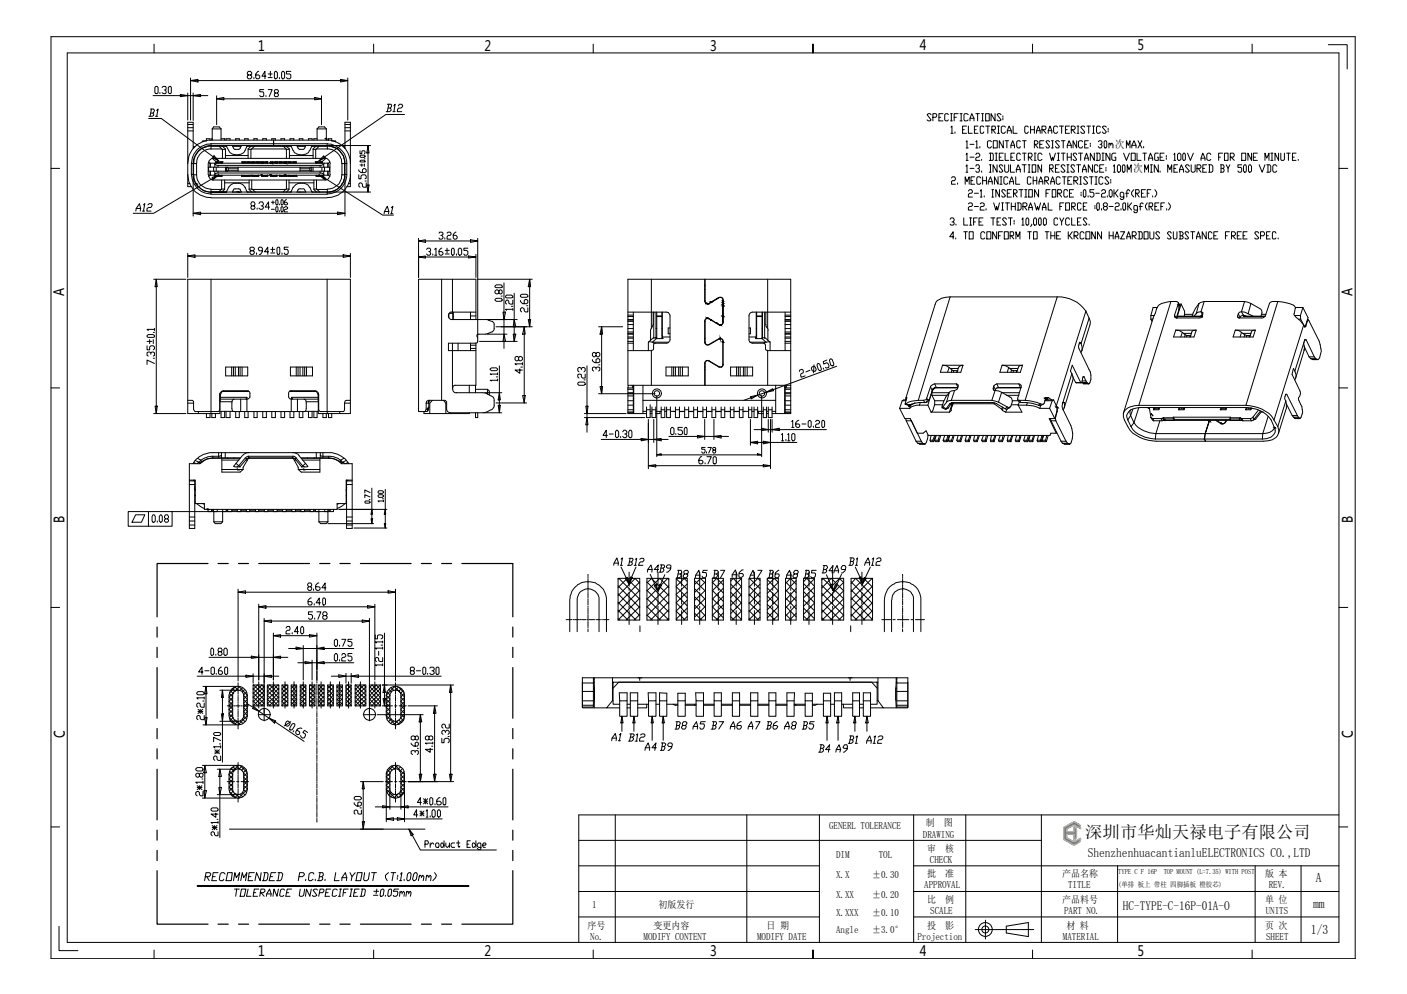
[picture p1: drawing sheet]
<svg xmlns="http://www.w3.org/2000/svg" width="297mm" height="210mm" viewBox="0 0 297 210" stroke-linecap="round" stroke-linejoin="round" font-family="sans-serif">
<defs><g id="words">
<text font-size="3.7" x="229.1" y="177">深圳市华灿天禄电子有限公司</text>
<g font-size="3">
<text x="54.5" y="10.7">1</text>
<text x="102.3" y="10.7">2</text>
<text x="149.9" y="10.7">3</text>
<text x="194.2" y="10.6">4</text>
<text x="240.2" y="10.6">5</text>
<text x="13.6" y="62.6" transform="rotate(-90 13.6 62.6)">A</text>
<text x="285.5" y="62.6" transform="rotate(-90 285.5 62.6)">A</text>
<text x="13.6" y="110.5" transform="rotate(-90 13.6 110.5)">B</text>
<text x="285.6" y="110.5" transform="rotate(-90 285.6 110.5)">B</text>
<text x="13.7" y="155.7" transform="rotate(-90 13.7 155.7)">C</text>
<text x="285.6" y="155.7" transform="rotate(-90 285.6 155.7)">C</text>
<text x="54.5" y="202">1</text>
<text x="102.3" y="202">2</text>
<text x="149.9" y="202">3</text>
<text x="194.2" y="201.9">4</text>
<text x="240.2" y="201.9">5</text>
</g>
<g font-size="2.7">
<text x="229.6" y="180.9">ShenzhenhuacantianluELECTRONICS CO.,LTD</text>
<text x="277.2" y="191.8">mm</text>
<text x="277.8" y="186.3">A</text>
<text x="276.7" y="197.2">1/3</text>
</g>
<text font-size="2.6" x="237.1" y="192.2">HC-TYPE-C-16P-01A-O</text>
<g font-size="2.3">
<text x="235.4" y="31.2">次</text>
<text x="239.2" y="36.3">次</text>
</g>
<g font-size="2.1">
<text x="175" y="175.1">GENERL TOLERANCE</text>
<text x="194.8" y="176.9">DRAWING</text>
<text x="195.4" y="174.5">制</text>
<text x="195.8" y="179.9">审</text>
<text x="199.2" y="174.5">图</text>
<text x="199.6" y="179.9">核</text>
<text x="176.5" y="181.2">DIM</text>
<text x="176.5" y="185.5">X.X</text>
<text x="184.1" y="185.5">±0.30</text>
<text x="185.5" y="181.2">TOL</text>
<text x="195.8" y="185.3">批</text>
<text x="196.3" y="182.2">CHECK</text>
<text x="199.6" y="185.3">准</text>
<text x="224.2" y="185.3">产品名称</text>
<text x="267.1" y="185.3">版 本</text>
<text x="125" y="191.7">1</text>
<text x="139" y="191.7">初版发行</text>
<text x="176.5" y="189.7">X.XX</text>
<text x="184.1" y="189.7">±0.20</text>
<text x="195.1" y="187.6">APPROVAL</text>
<text x="195.8" y="190.7">比</text>
<text x="199.6" y="190.7">例</text>
<text x="224.2" y="190.7">产品料号</text>
<text x="225.5" y="187.6">TITLE</text>
<text x="267.1" y="190.7">单 位</text>
<text x="267.9" y="187.6">REV.</text>
<text x="124" y="196.1">序号</text>
<text x="137.9" y="196.1">变更内容</text>
<text x="161.9" y="196.1">日 期</text>
<text x="176.5" y="193.4">X.XXX</text>
<text x="176.5" y="197.1">Angle</text>
<text x="184.1" y="193.4">±0.10</text>
<text x="184.1" y="197.1">±3.0°</text>
<text x="195.8" y="196.1">投</text>
<text x="196.4" y="193">SCALE</text>
<text x="199.6" y="196.1">影</text>
<text x="224.6" y="193">PART NO.</text>
<text x="225.1" y="196.1">材 料</text>
<text x="267.1" y="196.1">页 次</text>
<text x="267.2" y="193">UNITS</text>
<text x="124.6" y="198.4">No.</text>
<text x="135.9" y="198.4">MODIFY CONTENT</text>
<text x="159.8" y="198.4">MODIFY DATE</text>
<text x="193.7" y="198.4">Projection</text>
<text x="224.4" y="198.4">MATERIAL</text>
<text x="267.3" y="198.4">SHEET</text>
</g>
<g font-size="1.5">
<text x="236.1" y="184.6">TYPE C F 16P</text>
<text x="245.7" y="184.6">TOP MOUNT (L=7.35) WITH POST</text>
<text x="236.1" y="187.2">(单排 板上 带柱 四脚插板 橙胶芯)</text>
</g>
</g></defs>
<!-- layer: fromat -->
<g fill="none" stroke="#000" stroke-width=".21">
<path d="M10.8 7.7h275.3v194.7h-275.3zM14.2 11.2h268.5v187.8h-268.5zM32.5 9.3v1.9M78.9 9.3v1.9M125.2 9.3v1.9M171.6 9.3v1.9v-1.9M218 9.3v1.9M264.3 9.3v1.9M10.8 35.6h1.8M282.7 35.6h1.8M10.8 81.9h1.8M282.7 81.9h1.8"/>
<path d="M10.8 128.3h1.8M282.7 128.3h1.8M10.8 174.6h1.8M122.2 177.5h97.7M122.2 172.1h160.5M282.7 174.6h1.8M122.2 193.6h50.8M122.2 188.3h50.8M122.2 182.8h50.8M192.9 193.6h89.8M192.9 188.3h89.8M192.9 182.8h89.8"/>
<path d="M32.5 200.6v1.8M78.9 200.6v1.8M125.2 200.6v1.8M171.6 200.6v1.8v-1.8M218 200.6v1.8M264.3 200.6v1.8"/>
</g>
<path d="M280.4 9.4h4v5.2M122.2 172.1v27M129.9 172.1v27M157.7 172.1v27M173 172.1v27M192.9 172.1v26.8M203.9 172.1v26.9M219.9 172.1v26.9M12.5 195.6v5.1h3.9M235.9 182.8v16.2M265 182.8v16.2M274.7 182.8v16.2" fill="none" stroke="#000" stroke-width=".21"/>
<!-- layer: DIM -->
<g fill="none" stroke="#000" stroke-width=".21">
<path d="M205.9 196.3h12.3M208 194.3v4M212.4 195.6l4.7-.8v3l-4.7-.8z"/>
<circle cx="208" cy="196.3" r="1.46"/>
<circle cx="208" cy="196.3" r=".74"/>
</g>
<!-- layer: 0 -->
<g fill="none" stroke="#999b37" stroke-width=".25">
<path d="M224.6 174.8h.1M224.9 174.6l-.3 .3M225.1 174.5l-.5 .5M225.2 175.2l-.6 .6M225.2 175.3l-.6 .6M225.2 175.4l-.6 .6M225.2 175.5l-.6 .6M225.2 175.6l-.6 .6M225.2 176.2l-.6 .6M225.2 176.3l-.6 .7M225.2 176.4l-.6 .6M225.2 176.5l-.6 .7"/>
<path d="M225.2 176.7l-.6 .5M225.2 176.8l-.5 .5M225.2 176.9l-.5 .4M225.2 175.6l-.6 .7M225.2 177l-.4 .4M225.3 177l-.4 .4M225.4 175.6l-.8 .8M225.4 177l-.5 .5M225.4 174.3l-.8 .8M225.4 175.6l-.8 .9M225.4 177.1l-.4 .4M225.5 177.1l-.4 .4"/>
<path d="M225.6 175.6l-1 1M225.6 177.1l-.5 .5M225.7 174.1l-1.1 1.1M225.7 175.6l-1.1 1.1M225.7 177.2l-.5 .4M225.7 177.2l-.4 .4M225.8 175.6l-.5 .5M225.8 177.2l-.4 .5M225.9 175.6l-.5 .5M225.9 177.3l-.5 .4M225.9 174l-1.3 1.3M225.9 177.3l-.4 .5"/>
<path d="M226 175.6l-.5 .5M226 177.4l-.4 .4M226.1 177.4l-.5 .4M226.1 175.6l-.5 .5M226.1 177.5l-.4 .4M226.2 173.8l-1.6 1.6M226.2 175.6l-.5 .5M226.2 177.5l-.4 .4M226.2 177.5l-.4 .5M226.3 175.6l-.5 .5M226.3 177.6l-.4 .4M226.4 173.7l-1.8 1.9"/>
<path d="M226.4 175.6l-.5 .5M226.4 177.6l-.5 .5M226.5 177.7l-.5 .4M226.5 175.6l-.5 .5M226.5 177.7l-.4 .4M226.6 173.6l-2 2M226.6 175.6l-.4 .5M226.6 177.7l-.4 .5M226.7 177.7l-.5 .5M226.8 173.6l-1.5 1.4M226.8 173.6l-1.2 1.2M226.8 174.6v.1"/>
<path d="M226.8 177.7l-.5 .6M226.9 174.6l-.1 .2M226.9 173.6l-1.1 1.1M227 174.7l-.2 .2M227 173.7l-.9 .9M227 174.7l-.2 .3M227 177.7l-.6 .6M227.1 173.7l-.8 .7M227.1 174.8l-.3 .3M227.1 173.7l-.5 .6M227.1 174.8l-.3 .4M227.2 174.9l-.4 .4"/>
<path d="M227.2 173.8l-.5 .5M227.2 175l-.4 .4M227.2 175l-.4 .5M227.2 177l-.4 .4M227.3 175.1l-1.1 1M227.3 173.8l-.5 .5M227.3 175.3l-.9 .8M227.3 175.3l-.8 .8M227.3 175.5l-.7 .6M227.3 175.6l-.6 .5M227.3 175.7l-.5 .4M227.3 175.8l-.5 .5"/>
<path d="M227.3 175.9l-.5 .5M227.3 176l-.5 .5M227.3 176.1l-.5 .5M227.3 176.2l-.5 .5M227.3 176.3l-.5 .5M227.3 176.4l-.5 .5M227.3 176.6l-.5 .4M227.3 176.7l-.5 .5M227.3 176.8l-.5 .4M227.3 176.9l-.5 .5M227.3 177.5l-.8 .8M227.3 173.9l-.4 .4"/>
<path d="M227.4 173.9l-.4 .4M227.5 173.9l-.5 .5M227.5 177.4l-1 1M227.6 173.9l-.5 .5M227.6 174l-.4 .5M227.7 174l-.4 .5M227.8 174.1l-.5 .4M227.8 177.2l-1.2 1.2M227.9 174.1l-.5 .5M227.9 174.2l-.4 .4M228 174.3l-.4 .4M228 177.1l-1.3 1.3"/>
<path d="M228.1 174.3l-.4 .4M228.1 174.4l-.4 .4M228.1 175h.1M228.1 174.5l-.3 .3M228.1 174.6l-.2 .2M228.1 174.7l-.2 .2M228.1 174.8l-.1 .1M228.1 177.1l-1.3 1.3M228.1 177.2l-1.2 1.2M228.1 177.3l-.9 1M228.1 177.4l-.7 .7M228.1 177.5l-.4 .5"/>
</g>
<path d="M226.4 177.6h.6M226.5 173.6h.5l.9 .6M226.5 173.7l-1.9 1.1v2.4l2.1 1.2 1.2-.6M226.8 174.6l.4 .5 .1 1.9M227 174.3h-.4l-1.4 .8v.5h1.6v-1M227 174.4l1.1 .6v-.4M227.2 176.9l-.4 .5v-1.3h-1.6v.8l1.2 .7M227.9 174.1l.2 .5M228.1 177.4l-.2 .4M228.1 177.4v-.4l-1.1 .6" fill="none" stroke="#f1eb1f" stroke-width=".3"/>
<g fill="none" stroke="#000" stroke-width=".21">
<path d="M32.7 18.5l.2-.3 .5 .3v1.1l-.2 .2-.5-.2zM33.8 19.6v.2M34.2 18.5l.3-.3h.4l.2 .6-.2 .2h-.2M34.9 19l.2 .3-.2 .5h-.4l-.3-.2M35.5 18.5l.3-.3 .4 .3v1.1l-.2 .2-.5-.2zM38.1 19.9l1.5 .3-1.5 .2zM39.6 19.6v5.8M40.2 17l1.6-.2v.5zM40.2 16.5v8.9M40.2 17h33.2M40.8 19.6v5.8M52.4 15.8l-.2-.4 .2-.3h.5l.2 .3v.2l-.2 .2h-.5l-.2 .3v.3l.2 .2h.5l.2-.2v-.3l-.2-.3"/>
<path d="M53.6 16.4v.2M54.6 15.1h-.1l-.5 .5v.8l.2 .2h.4l.2-.2v-.3l-.2-.3h-.6M55.7 18.9h-.9v.5h.7l.2 .2v.6l-.2 .2h-.5l-.2-.2M56.1 16.1h-.8l.6-1v1.5M56.6 18.9h.9l-.7 1.5M56.6 16.4h.9M56.6 15.6h.9M57.1 15.1v1M58.1 19.6l-.2-.4 .2-.3h.5l.2 .5-.2 .2h-.5l-.2 .3 .2 .5h.5l.2-.2-.2-.6M58.1 15.1h.2l.3 .3v1l-.3 .2h-.2l-.2-.2v-1zM59 16.4v.2M59.6 15.1h.3l.2 .3v1l-.2 .2h-.3l-.1-.2v-1z"/>
<path d="M61.4 15.1h-.9v.5h.7l.2 .2v.6l-.2 .2h-.5l-.2-.2M71.9 16.8l1.5 .2-1.5 .3zM73.4 16.5v8.9M31.4 25h2.7l12.1 9M31.8 23h.6l.2 .3-.3 .6M31.8 23.9h.5l.1 .4-.3 .3h-.7M32 23l-.3 1.6M32.3 20.2h8.5l1.5 .2v-.5l-1.5 .3h3.1M32.8 24.6h.5M33.1 23.3l.3-.3-.3 1.6M39.6 36.8a4.8 4.8 0 0 0 4.9 4.9M39.6 26.3h1.2"/>
<path d="M39.6 27h1.2M39.6 27.6h1.2M39.6 38.8h.5M40.4 36.8a4.2 4.2 0 0 0 4.1 4.1M40.4 34.5h.4M40.4 36.8h.4M40.4 34.5v2.3M40.8 36.8a3.7 3.7 0 0 0 3.7 3.8 3.7 3.7 0 0 1-3.6-3.8M40.8 31.4v-5.6h-1.2v13.6h.8M40.8 35.9h.1M40.8 36.5h.1M40.8 34.5v2.3"/>
<path d="M40.8 37.3v8.3M40.9 33.7v3.2h.6v-2.4M41.2 31h-.3v.3M41.5 36.8a2.94 2.94 0 0 0 3 3.1M41.8 39.4h.1M44 34.6v2.2l.3 .9 .6 .3h23.6M44 35.3h25.7M44 36.2h25.7M44 34.2l.3 .3M44 35.3v.9M44.3 29.7v-.4h-.7v.5h-.8v.2M44.3 35.3v-.8h25v.8"/>
<path d="M44.3 36.2v.8h25v-.8M44.3 36.9l-.3 .4M44.4 34.5v.8M44.4 36.2v.8M44.5 30.4a4.2 4.2 0 0 0-4.1 4.1M44.5 30.7a3.8 3.8 0 0 0-3.7 3.8M44.5 30.8a3.8 3.8 0 0 0-3.6 3.7h.6M44.5 31.5a3.1 3.1 0 0 0-3 3M44.5 30.4h24.6v.3h-24.6M44.5 30.4v.3M44.5 31.5h2.3M44.8 37.5l1.4-.6-1.1 .9z"/>
<path d="M44.8 29.3l-.1 .3M44.8 27.2l.3-.4h1.2l.4 .4M44.8 27.2h1.9M44.8 33.4l.8 .8M44.8 27.2v2.4M45.1 33.4h-.4a1.29 1.29 0 0 0-.7 1.1M45.1 33.4h23.4M45.1 35.3v.9M45.2 32.9l1 1.1-1.3-.7zM45.3 34.5l.1 .2M45.4 34.7l.6 .2M45.4 36.8l-.1 .2"/>
<path d="M45.4 34.7v.6M45.4 36.2v.6M45.4 37l1.5 .1M45.6 34.5v-.3h1.4v.3M45.6 34.2h.3M45.6 34.4h1.4M45.6 37.3l-.8 .7M45.6 34.4v.1M45.6 35.3v.9M45.6 37v.1M45.7 20.9l1.6-.3v.5zM45.7 20.2v6.1"/>
<path d="M45.7 20.9h22.2M45.9 34.2v.2M45.9 37.1v.2M46 36.5l-.5 .1-.1 .2M46 34.9h21.6M46 36.5h21.6M46 34.9v.4M46 36.2v.3M46.2 36.9l-13.8 8.1h-4.3M46.3 30.9l.5 .6M46.6 34.2h.4M46.6 34.2v.2"/>
<path d="M46.6 37.1v.2M46.7 29.3h.7v.3M46.7 27.2v2.4M46.8 39.9v.1M46.8 31.5h.2M46.8 39.9h.6M46.8 34.4v.1M46.8 37v.1M46.8 38v1.9M46.9 37v.3h-1.5l.1-.2M47 31.5h.6M47 30.9l.6 .6v1.9"/>
<path d="M47 31.5v1.9M47.4 38v2l-.6 .6M47.4 38.6h5.2M47.6 32.9h4.8M47.6 35.3v.9M47.6 30.7l.3 .2M47.7 29.6v-.3h.9v.3M47.8 35.3v.9M48 35.3l.2 .2M48.2 35.9l-.2 .3M48.2 35.5h2.1M48.2 35.9h2.1"/>
<path d="M48.2 35.5v.4M48.3 39.6a2.05 2.05 0 0 1 3.4 0M48.3 39.5l-.5 1M49 30.7l.5 .8h.9l.3-.2M49.1 30.9h1.8M49.8 29.6v-.3h.7v.3M50.3 35.3v.9M51 30.7l-.3 .6M51.1 34.2h.6M51.1 34.5v-.3h1.7v.3M51.1 34.4h1.7M51.2 34.4v.1"/>
<path d="M51.4 34.4v.1M51.4 37v.1M51.7 29.6v-.3h.7v.3M51.7 39.5l.4 1 .3 .1M51.7 34.2v.2M51.7 37.1v.2M52.1 30.9l-.4 .9a1.69 1.69 0 0 1-1.4 .9 1.91 1.91 0 0 1-1.9-.8l-.6-1h-3.3v.6M52.1 30.9h9.4M52.3 34.2v.2M52.3 37.1v.2M52.3 34.2h.5M52.4 30.7l-.3 .2"/>
<path d="M52.4 31.5h.6M52.6 34.4v.1M52.6 37v.1M52.6 38v2l.5 .6M52.6 39.9h.5M52.8 37v.3h-1.8l.1-.3 1.7 .1M53 30.9l-.6 .6v1.9M53 31.5v1.9M53.1 39.9l.8 .7M53.1 31.5h7.3M53.1 34.5v-.3h1.7v.3M53.1 34.2h.5"/>
<path d="M53.1 34.4h1.7M53.1 37v.3h1.5v-.3M53.1 38v1.9M53.1 31.5h-.1M53.1 37.1h1.5M53.4 34.4v.1M53.4 37v.1M53.6 29.6v-.3h.7v.3M53.6 34.2v.2M53.6 37.1v.2M53.7 30.9l-.6 .6M54.2 34.2h.6"/>
<path d="M54.2 34.2v.2M54.2 37.1v.2M54.5 34.4v.1M54.5 37v.1M55 34.5v-.3h1.5v.3M55 34.2h.6M55 34.4h1.5M55.1 34.4v.1M55.2 37v.3h1.3v-.3M55.2 37.1h1.3M55.3 34.4v.1M55.3 37v.1"/>
<path d="M55.5 29.6v-.3h.7v.3M55.6 34.2v.2M55.6 37.1v.2M56.1 20.2v.2M56.1 34.2v.2M56.1 37.1v.2M56.1 34.2h.4M56.4 34.4v.1M56.4 37v.1M57.1 34.4l1.5 .1v-.3h-1.5v.3M57.1 37v.3h1.4v-.3M57.1 34.2h.4"/>
<path d="M57.1 37.1h1.4M57.2 34.4v.1M57.2 37v.1M57.4 29.6v-.3h.7v.3M57.5 34.2v.2M57.5 37.1v.2M57.8 30.7v-1.1v1.1M58.1 34.2v.2M58.1 37.1v.2M58.1 34.2h.5M58.4 34.4v.1M58.4 37v.1"/>
<path d="M58.9 34.2h.5M58.9 34.4l1.6 .1 .1-.3h-1.7v.3M59 37v.3h1.6l-.1-.3-1.5 .1M59.1 34.4v.1M59.1 37v.1M59.3 29.6v-.3h.8v.3M59.4 34.2v.2M59.4 37.1v.2M59.9 30.9l.5 .6M60 34.2v.2M60 37.1v.2M60 34.2h.6"/>
<path d="M60.3 34.4v.1M60.3 37v.1M60.4 31.5h.1M60.5 39.9l-.7 .7M60.5 30.9l.6 .6v1.9M60.5 31.5v1.9M60.5 38v1.9M60.5 31.5h.6M60.5 39.9h.5M60.8 34.4l1.7 .1v-.3h-1.7v.3M60.8 34.2h.5M60.8 37.1h1.8"/>
<path d="M60.8 37v.3h1.9l-.2-.2M61 38v2l-.5 .6M61 34.4v.1M61 37v.1M61 38.6h5.3M61.1 32.9h5M61.2 29.6v-.3h.8v.3M61.3 30.7l.2 .2M61.3 34.2v.2M61.3 37.1v.2M61.5 30.9l.4 .9a2.08 2.08 0 0 0 1.4 .9h.6M61.9 39.5l-.4 1.1h-.2"/>
<path d="M61.9 34.2v.2M61.9 37.1v.2M61.9 34.2h.6M62.2 34.4v.1M62.2 37v.1M62.7 30.7l.5 .8h.7M62.7 30.9h1.8M63.2 29.6v-.3h.7v.3M63.3 35.3v.9M63.3 35.5h2.1M63.3 35.9h2.1M63.9 38.7h-.8l-.6 .2-.6 .7"/>
<path d="M63.9 39.9h-.9l-.3 .7h1.9l-.4-.7h-.2M64 38.7a1.76 1.76 0 0 1 1.4 .9M64.6 30.7l-.6 .8M65.1 29.6v-.3h.8v.3M65.4 39.5l.4 1 .2 .1M65.4 35.9l.2 .3M65.4 35.5v.4M65.6 35.3l-.2 .2M65.8 30.9l-.4 .9a2.08 2.08 0 0 1-1.4 .9M65.8 30.9h3.3v.6M65.8 35.3v.9M66 30.7l-.2 .2"/>
<path d="M66.1 35.3v.9M66.1 31.5h.5M66.3 38v2l.5 .6M66.3 39.9h.5M66.4 20.6l1.5 .3-1.5 .2zM66.6 34.2h.5M66.6 34.5v-.3h1.4v.3M66.6 31.5v1.9M66.6 30.9l-.5 .6v1.9M66.6 34.4h1.4M66.7 37v.3h1.6l-.1-.3-1.5 .1M66.8 34.4v.1"/>
<path d="M66.8 37v.1M66.8 38v1.9M66.8 31.5h-.2M66.8 31.5h2.3M66.8 39.9l.1 .1M66.9 27.2v2.4M66.9 29.3h-.6v.3M66.9 27.2l.4-.4h1.2l.4 .4M66.9 27.2h2M67.1 34.2v.2M67.1 37.1v.2M67.3 36.9l1.3 .6-.2 .3z"/>
<path d="M67.3 36.9l13.5 8.5h2.3M67.3 30.9l-.5 .6M67.6 36.5l.6 .1 .1 .2M67.6 34.9v.4M67.6 36.2v.3M67.7 34.2v.2M67.7 37.1v.2M67.7 34.2h.3M67.9 20.2v6.1M68 34.4v.1M68 35.3v.9M68 37v.1"/>
<path d="M68 37.3l.8 .7M68.1 37v.1M68.3 34.7l-.7 .2M68.3 32.9l.3 .4-1.3 .7zM68.3 34.7v.6M68.3 36.2v.6M68.3 36.8l.1 .2M68.4 34.5l-.1 .2M68.5 35.3v.9M68.6 33.4h.4l.5 .5 .2 .6M68.8 33.4l-.8 .8M68.9 27.2v2.4"/>
<path d="M69.1 29.6h-24.6a4.9 4.9 0 0 0-4.9 4.9M69.1 29.6a4.9 4.9 0 0 1 4.9 4.9M69.1 30.4a4.2 4.2 0 0 1 4.1 4.1M69.1 30.7a3.7 3.7 0 0 1 3.7 3.8M69.1 30.8a3.6 3.6 0 0 1 3.5 2.6l.1 .4v.7h-.5M69.1 31.5a3.1 3.1 0 0 1 3.1 3M69.2 34.5v.8M69.2 36.2v.8M69.3 36.9l.4 .4M69.4 29.7v-.4h.6v.5h.8v.2M69.4 30.7h8.8M69.6 35.3v.9"/>
<path d="M69.7 34.6v2.2M69.7 34.2l-.4 .3M69.7 36.8l-.3 .9-.8 .3M71.7 39.4h.1M72.2 36.8a2.98 2.98 0 0 1-3.1 3.1M72.2 38.8h.1M72.4 31h.3v.3M72.7 36.8a3.6 3.6 0 0 1-3.6 3.8M72.7 33.7v3.2h-.5v-2.4M72.7 35.9h.1M72.7 36.5h.1M72.8 36.8a3.7 3.7 0 0 1-3.7 3.8"/>
<path d="M72.8 31.4v-5.6h1.2v13.6h-.7M72.8 34.5v2.3M72.8 37.3v8.3M72.8 26.3h1.2M72.8 27h1.2M72.8 27.6h1.2M72.8 34.5h.4M72.8 36.8h.4M73.2 36.8a4.2 4.2 0 0 1-4.1 4.1M73.2 34.5v2.3M73.6 38.8h.4M74 36.8a4.9 4.9 0 0 1-2.6 4.4l-1.4 .5h-.9"/>
<path d="M75.7 36.9v.9h.5v-.6l.3-.3h.6l.2 .3v.4l-.2 .2M75.7 35.9v.2l.5 .3h.9l.2-.2v-.3l-.2-.3h-.3l-.3 .3v.5M76 34l.2-.2h.7l.2 .4h-.9h-.2zM76 32.9l.9-.1 .2 .3-.2 .1h-.7zM76 31.8v.7h.4l.1-.7h.4l.2 .2-.2 .5M76 34.8h.7M76.4 34.6v.5M76.9 34.6v.5M76.9 33.5h.2M77.1 38.2h.2M77.3 38.6v.9h-.5l-.3-.2v-.4l-.3-.3-.5 .3v.4l.3 .2M77.4 39.1h.5l-.2 1.5z"/>
<path d="M77.7 30.7l.2 1.6h-.5zM77.7 30.7v9.9M81.8 22h.8l.1 .4-.3 .4M81.9 22.8h.5l.2 .5-.4 .3h-.7M82.1 22l-.3 1.6M82.9 23.6h.5M83.2 22.4l.2-.4-.2 1.6M84.1 22.4l.2-.4h.5l.2 .4-.4 .4h-.4l-.3 .3v.5h.9M85.4 24.2h-3.9l-14.2 9.8M196.6 24.2l-.2-.2h-.4l-.3 .2 .9 1.1-.2 .2h-.4l-.3-.2M196.9 24.8h.7l.2-.3-.2-.5h-.7v1.5M198.2 24.8h.4"/>
<path d="M199.1 24h-.9v1.5h.9M200.2 24.2l-.2-.2h-.3l-.3 .2v1.1l.3 .2h.3l.2-.2M200.7 25.5h.4M200.7 24h.4M200.8 26.8l.2-.2v1.6M200.8 28.2h.4M200.8 24v1.5M200.9 37.6l.2-.3h.4l.2 .3-.2 .5h-.4l-.2 .3v.5h.8M201.4 24.8h.5M201.6 27.9v.3M202.2 38.7v.2M202.3 24h-.9v1.5"/>
<path d="M202.7 25.5h.4M202.7 24h.4M202.9 24v1.5M203.2 27.4h.4M203.8 38.9v-1.6l.3 1.1 .5-1.1v1.6M203.9 35.1l.2-.3v1.6M203.9 36.4h.4M204 29.9l.1-.2v1.5M204 32.6l.1-.3v1.6M204 31.2h.4M204 33.9h.4M204.1 26.6h-.9v1.6h.9"/>
<path d="M204.4 24.2l-.3-.2h-.4l-.2 .2v1.1l.2 .2h.4l.3-.2M204.4 26.6v1.6h.8M204.8 25.5v-.5l.4-1 .4 1v.5M204.8 30.5h.8M204.8 33.2h.8M204.8 35.6h.8M204.8 25h.8M205 38.1h.4M205.7 27.4h.4M205.8 37.3h-.8v1.6h.8M206 29.9l.2-.2v1.5M206 32.6l.2-.3h.4l.3 .3-.3 .6h-.4l-.2 .2v.5h.9"/>
<path d="M206 35.1l.1-.3h.5l.2 .5-.4 .3M206 31.2h.5M206 24h.8M206.4 24v1.5M206.5 26.6h-.8v1.6h.8M206.6 35.6l.2 .2-.2 .6h-.5l-.1-.3M206.9 30.9v.3M207.1 37.6l-.2-.3h-.5l-.2 .3v1.1l.2 .2h.5l.2-.2M207.2 33.7v.2M207.2 36.1v.3M207.2 25.5h.4M207.2 24h.4"/>
<path d="M207.4 38.1h.9M207.4 24v1.5M207.4 37.3v1.6M207.7 26.8l-.2-.2h-.4l-.2 .2 .2 1.4h.4l.2-.3M208.1 24h.7v1.5h-.7zM208.1 26.6h.8M208.3 37.3v1.6M208.5 26.6v1.6M208.6 38.9v-.5l.5-1.1 .4 1.1v.5M208.6 38.4h.9M208.8 32.3h.8l.1 .3-.1 1.3h-.8M208.8 36.4h.4"/>
<path d="M208.8 34.8h.4M209.1 32.3v1.6M209.1 34.8v1.6M209.3 29.9l-.2-.2h-.4l-.2 .2v1l.2 .3h.4l.2-.3M209.4 27.4h.6l.2-.3-.2-.5h-.6v1.6M209.6 27.4l.6 .8M209.7 29.7h.8v1.5h-.8zM210.1 24v1.5l-.9-1.5v1.5M210.1 33.9h.4M210.1 32.3h.4M210.3 32.3v1.6M210.5 34.8v1.6l-.9-1.6v1.6"/>
<path d="M210.5 28.2h.5M210.5 26.6h.5M210.7 37.3v1.6l-.8-1.6v1.6M210.8 26.6v1.6M211 33.2h.3M211.1 38.9h.5M211.1 37.3h.5M211.3 24.2l-.2-.2h-.4l-.2 .2 .8 1.1-.2 .2h-.4l-.2-.2M211.3 37.3v1.6M211.7 35.1l-.2-.3h-.4l-.1 .3 .7 1-.2 .3h-.4l-.1-.3M211.7 24.5v.3M211.7 25v.3"/>
<path d="M211.8 29.7v1.5l-.8-1.5v1.5M211.8 32.3h-.8v1.6h.8M212.1 34.8v1.3l.2 .3h.4l.3-.3v-1.3M212.2 32.3v1.6h.8M212.2 29.7h.8M212.3 26.8l-.3-.2h-.4l-.2 .2v1.1l.2 .3h.4l.3-.3M212.6 29.7v1.5M212.7 28.2v-.6l.3-1 .5 1v.6M212.7 27.6h.8M212.8 37.6l-.2-.3h-.4l-.3 .3v1.1l.3 .2h.4l.2-.2M213.2 38.9v-.5l.4-1.1 .4 1.1v.5M213.2 38.4h.8"/>
<path d="M213.3 34.8v1.6h.9M213.4 31.2v-.5l.4-1 .4 1v.5M213.4 30.7h.8M213.4 33.2h.4M213.9 26.6v1.6h.8M214.2 32.3h-.8v1.6h.8M214.4 37.3v1.6h.9M214.6 36.4v-.6l.3-1 .5 1v.6M214.6 35.8h.8M215.4 29.9l-.1-.2h-.4l-.3 .2v1l.3 .3h.4l.1-.3M215.4 32.6l-.1-.3h-.4l-.3 .3v1.1l.3 .2h.4l.1-.2M215.8 34.8h.8"/>
<path d="M215.9 29.7h.7M215.9 32.3h.7M216.3 29.7v1.5M216.3 32.3v1.6M216.3 34.8v1.6M217.1 36.4h.3M217.1 34.8h.3M217.1 26.8l-.2-.2h-.4l-.2 .2v1.1l.2 .3h.4l.2-.3M217.1 33.2h.6l.2-.3-.2-.6h-.6v1.6M217.3 33.2l.6 .7M217.3 34.8v1.6M217.6 27.4h.8"/>
<path d="M217.6 26.6v1.6M217.6 37.6l-.1-.3h-.4l-.2 .3v1.1l.2 .2h.4l.1-.2M217.9 34.8h.8v1.6h-.8zM218.1 38.1h.8M218.1 37.3v1.6M218.4 30.5h.5l.2-.3v-.3l-.2-.2h-.5v1.5M218.4 26.6v1.6M218.4 33.9h.4M218.4 32.3h.4M218.5 30.5l.6 .7M218.5 32.3v1.6M218.8 28.2v-.6l.4-1 .4 1v.6"/>
<path d="M218.8 27.6h.8M218.9 37.3v1.6M219.3 38.9v-.5l.4-1.1 .4 1.1v.5M219.3 38.4h.8M219.5 30.5h.5M219.9 34.8v1.6l-.8-1.6v1.6M220 27.4h.7l.1-.3-.1-.5h-.7v1.6M220 32.6l-.3-.3h-.4l-.2 .3v1.1l.2 .2h.4l.3-.2M220.2 27.4l.6 .8M220.4 29.7h-.9v1.5h.9M220.6 38.1h.6l.2-.2-.2-.6h-.6v1.6M220.7 38.1l.7 .8"/>
<path d="M221.3 28.2v-.6l.4-1 .4 1v.6M221.3 27.6h.8M221.6 29.9l-.2-.2h-.4l-.2 .2 .8 1-.2 .3h-.4l-.2-.3M221.6 32.3l.4 1.6 .2-.7 .1 .7 .5-1.6M221.6 35.6h.6l.1-.3-.1-.5h-.6v1.6M221.8 35.6l.5 .8M221.8 38.9v-.5l.4-1.1 .4 1.1v.5M221.8 38.4h.8M222 31.2h.3M222 29.7h.3M222.2 29.7v1.5M222.8 35.6h.4"/>
<path d="M223.2 33.9h.5M223.2 32.3h.5M223.3 26.8l-.2-.2h-.4l-.3 .2v1.1l.3 .3h.4l.2-.3M223.4 32.3v1.6M223.6 34.8h-.8v1.6h.8M223.7 29.9l-.3-.2h-.3l-.3 .2 .9 1-.3 .3h-.3l-.3-.3M223.7 26.6h.8M223.8 37.6l-.2-.3h-.4l-.2 .3v1.1l.2 .2h.4l.2-.2M224.1 29.7h.7M224.1 32.3h.7M224.1 26.6v1.6M224.3 37.3h.8"/>
<path d="M224.5 29.7v1.5M224.5 32.3v1.6M224.7 37.3v1.6M224.8 35.1l-.2-.3h-.4l-.2 .3 .8 1-.2 .3h-.4l-.2-.3M224.9 27.4h.4M225.2 36.4h.5M225.2 34.8h.5M225.3 31.2v-.5l.4-1 .5 1v.5M225.3 30.7h.9M225.3 33.2h.9M225.3 32.3v1.6M225.4 38.1h.4"/>
<path d="M225.4 34.8v1.6M225.8 26.6h-.9v1.6h.9M226.2 27.4h.6l.2-.3v-.3l-.2-.2h-.6v1.6M226.2 32.3v1.6M226.3 37.3h-.9v1.6h.9M226.4 27.4l.6 .8M226.7 38.1h.6l.3-.2v-.3l-.3-.3h-.6v1.6M226.8 35.1l-.1-.3h-.5l-.1 .3 .7 1-.1 .3h-.5l-.1-.3M226.9 38.1l.7 .8M227.3 29.7v1.5l-.8-1.5v1.5M227.3 32.6l-.2-.3h-.4l-.2 .3 .8 1.1-.2 .2h-.4l-.2-.2M227.3 34.8h.8"/>
<path d="M227.4 28.2h.4M227.4 26.6h.4M227.6 26.6v1.6M227.7 32.3h.8M227.7 34.8v1.6M227.9 38.9h.4M227.9 37.3h.4M228.1 32.3v1.6M228.1 37.3v1.6M228.5 29.9l-.1-.2h-.5l-.2 .2v1l.2 .3h.5l.1-.3M228.5 36.4v-.6l.4-1 .4 1v.6M228.5 35.8h.8"/>
<path d="M229 26.8l-.1-.2h-.5l-.3 .2 .9 1.1-.1 .3h-.5l-.3-.3M229 33.9v-.5l.4-1.1 .4 1.1v.5M229 30.5h.4M229 33.4h.8M229.5 26.6h.7M229.6 37.6l-.2-.3h-.5l-.1 .3 .8 1.1-.2 .2h-.5l-.1-.2M229.8 29.7h-.8v1.5h.8M229.8 26.6v1.6M230 37.3h.8M230.2 30.2v.3M230.2 30.7v.2M230.4 37.3v1.6"/>
<path d="M230.6 34.8v1.6l-.8-1.6v1.6M230.6 28.2h.5M230.6 26.6h.5M230.9 26.6v1.6M231 32.3v1.6l-.8-1.6v1.6M231.2 38.9h.4M231.2 37.3h.4M231.4 32.3h.7l.2 .3v1.1l-.2 .2h-.7M231.4 37.3v1.6M231.6 32.3v1.6M231.8 35.1l-.2-.3h-.4l-.2 .3 .2 1.3h.4l.2-.3M231.9 29.9l.2-.2h.4l.1 .2-.1 .6h-.2"/>
<path d="M232.2 35.6h.4M232.3 26.8l-.2-.2h-.4l-.2 .2v1.1l.2 .3h.4l.2-.3M232.5 30.5l.1 .2-.1 .5h-.4l-.2-.3M232.6 33.9h.5M232.6 32.3h.5M232.8 37.6l-.2-.3h-.3l-.3 .3v1.1l.3 .2h.3l.2-.2M232.8 32.3v1.6M233 34.8h-.8v1.6h.8M233.3 29.7l.4 .2v1l-.2 .3h-.2l-.2-.3v-1zM233.5 35.3v.3M233.5 35.8v.3M233.6 26.8l-.3-.2h-.4l-.2 .2 .9 1.1-.3 .3h-.4l-.2-.3"/>
<path d="M233.9 27.1v.3M233.9 27.6v.3M234.1 30.5l.2-.3 .2 .5M234.1 37.6l-.2-.3h-.4l-.2 .3 .8 1.1-.2 .2h-.4l-.2-.2M234.1 30.2v1M234.3 32.3v1.6l-.8-1.6v1.6M234.5 30.5l.2-.3 .3 .3v.7M234.5 37.9v.2M234.5 38.4v.3M235.1 35.1l.2-.3v1.6M235.1 36.4h.4M235.6 32.3h-.6l-.3 .3v1.1l.3 .2h.6v-.7h-.3"/>
<path d="M236.1 34.8h.2l.3 .3v1l-.3 .3h-.2l-.2-.3v-1zM237.1 34.8h.2l.2 .3v1l-.2 .3h-.2l-.1-.3v-1zM237.2 32.3l.6 1.6 .6-1.6M237.8 31.2v-1.5l.4 1 .4-1v1.5M238 36.4v-1.6l.4 1 .4-1v1.6M238.8 32.3h.9v1.6h-.9zM238.9 31.2v-.5l.5-1 .4 1v.5M238.9 30.7h.9M240 32.3v1.6h.9M240.3 29.7l.8 1.5M241.1 29.7l-.8 1.5M241.3 32.3h.7"/>
<path d="M241.4 30.9v.3M241.7 36.4v-1.6l.3 1 .5-1v1.6M241.7 32.3v1.6M242.5 33.9v-.5l.4-1.1 .4 1.1v.5M242.5 33.4h.8M242.9 36.4h.4M242.9 34.8h.4M243 34.8v1.6M244.5 32.3h-.6l-.1 .3 .1 1.3h.6v-.7h-.1M244.5 34.8v1.6l-.8-1.6v1.6M244.9 33.2h.5M244.9 36.1v.3"/>
<path d="M245.8 32.3h-.9v1.6h.9M246.2 32.9v.3M246.2 33.4v.3M246.5 36.4v-1.6l.5 1 .4-1v1.6M247.8 32.6l.2-.3v1.6M247.8 33.9h.4M247.8 35.6h.4M248.6 34.8h-.8v1.6h.8M248.8 32.3h.3l.2 .3v1.1l-.2 .2-.5-.2v-1.1zM249 36.4v-.6l.4-1 .5 1v.6M249 35.8h.9M249.9 32.3h.2l.1 .3v1.1l-.1 .2-.4-.2v-1.1z"/>
<path d="M250.7 32.3l.6 1.6 .6-1.6M251.1 35.1l-.3-.3h-.3l-.3 .3 .9 1-.3 .3h-.3l-.3-.3M251.5 34.8v1.3l.2 .3h.4l.2-.3v-1.3M252.7 35.6h.6l.2-.3-.2-.5h-.6v1.6M253 35.6l.5 .8M253.5 33.9v-.5l.4-1.1 .5 1.1v.5M253.5 33.4h.9M253.9 35.6h.4M254.7 34.8h-.8v1.6h.8M255.2 34.8h.6l.2 .3v1l-.2 .3h-.6M255.3 34.8v1.6M255.6 32.6l-.2-.3h-.4l-.2 .3v1.1l.2 .2h.4l.2-.2"/>
<path d="M257.3 33.2h.4M257.7 34.8h.5l.2 .3-.2 .5M257.8 35.6h.4l.2 .5-.2 .3h-.5M257.8 34.8v1.6M258.1 32.3h-.8v1.6M258.5 32.3h.8v1.6h-.8zM258.9 34.8l.4 .8v.8M259.6 34.8l-.3 .8M259.7 33.2h.7l.2-.3-.2-.6h-.7v1.6M259.9 33.2l.7 .7M262.1 32.3h.9v1.6h-.9zM262.1 34.8h-.8v.5h.7l.1 .3v.5l-.1 .3h-.5l-.2-.3"/>
<path d="M262.7 34.8h.3l.1 .3-.1 1.3h-.3l-.2-.3v-1zM263.8 34.8h.2l.2 .3v1l-.2 .3h-.2l-.2-.3v-1zM264.2 32.3v1.6l-.7-1.6v1.6M264.6 33.2h.5M265.4 32.3h-.8v1.6h.8M265.8 34.8l.7 1.6 .6-1.6M267.1 33.9v-1.6l.3 1.1 .5-1.1v1.6M267.4 34.8h.7l.2 .3v1l-.2 .3h-.7M267.7 34.8v1.6M268.3 33.9h.4M268.3 32.3h.4M268.5 32.3v1.6"/>
<path d="M269.6 35.1l-.3-.3h-.4l-.2 .3v1l.2 .3h.4l.3-.3M269.9 32.3v1.6l-.7-1.6v1.6M270.4 32.3v1.4l.1 .2h.5l.2-.2v-1.4M271.6 32.3h.8M272 32.3v1.6M272.9 33.2h.3M273.6 32.3h-.7v1.6h.7M274.1 33.7v.2M28.7 44.6l.1-.6 .6-1 .3 1-.1 .6M28.8 44h.9M30.1 44.6h.4M30.3 43.3l.3-.3-.3 1.6"/>
<path d="M31.2 43.3l.3-.3h.5l.1 .3-.3 .5h-.4l-.4 .2v.6h.9M32.4 59h6.9M33 59l.2 1.5h-.5zM33 59v28.3M39.6 54.1l1.6-.3v.6zM39.6 53.5v5.1M39.6 54.1h34.4M40.8 45l1.5-.2v.5zM40.8 45h32M44.5 59v28.3M44.5 41.8h24.6M46.8 40h-2.3v1h24.6v-.4h-24.6h3.3"/>
<path d="M46.8 40l-.7 .6M47.9 40.5l-.3 .1M50.7 40.1l.3 .5M50.7 40.1v-.2h-1.2l-.5 .7h1.9M52.2 40.6h9.3M53 53l-.2-.3 .2-.5h.4l.3 .2v.3l-.3 .3h-.4l-.2 .2 .2 .5h.4l.3-.3v-.2l-.3-.2M53.1 43.5l-.1-.3 .1-.6h.5l.2 .4-.2 .5h-.5l-.1 .2 .1 .5h.5l.2-.3-.2-.4M53.3 40h7M54.2 53.4v.3M54.3 43.9v.3M54.7 43l.2-.4h.5l.2 .6-.2 .3h-.3M55.4 43.5l.2 .2-.2 .5h-.5l-.2-.3"/>
<path d="M55.4 53h-.6l-.3-.6 .3-.2h.3l.3 .2v.8l-.4 .5h-.2M56.7 53.2h-.8l.6-1v1.5M56.9 43.7h-.9l.7-1.1v1.6M57.2 53.4h.8M57.2 52.7h.8M57.3 42.7h.6M57.3 44.2h.6M57.5 52.2v1M57.6 42.4v.7M58.2 43.8l.2-.2 .3 .2-.1 .9-.4-.2zM58.4 42.2h.2l.1 .2-.1 .9-.4-.2v-.7zM58.5 52.4l.2-.2h.2l.2 .2-.2 1.3h-.2l-.2-.3z"/>
<path d="M59 43.1v.2M59 44.5v.2M59.5 42.2l.3 .2v.7l-.2 .2-.3-.2zM59.5 43.6l.3 .2v.7l-.2 .2h-.1l-.2-.2zM59.5 53.4v.3M60 43.8l.3-.2 .4 .2a.67 .67 0 0 1-.7 .5v.4h.7M60.5 42.2l-.5 .3v.6l.3 .2 .4-.2-.2-.4h-.5M60.8 52.2h-.8v.5h.6l.2 .3v.4l-.2 .3h-.4l-.2-.3M65.9 40.6h3.2M66.9 40h2.2v.6M66.9 40l.6 .6M69.1 59v27.9"/>
<path d="M69.4 40.6h8.8M71.3 44.8l1.5 .2-1.5 .3zM72.4 53.8l1.6 .3-1.6 .3zM74 53.5v5.1M81.1 45.1l.1-.4 .6-1.1 .3 1.1-.1 .4M81.2 44.7h.9M82.5 45.1h.4M82.6 43.9l.3-.3-.3 1.5M88.4 54.3l1.4-.2v.4zM88.4 50.9l1.4-.3v.6zM88.4 50.3v8.3M88.4 54.3h12.1"/>
<path d="M88.4 50.9h12.5M90.1 52.7l.2-.3h.4l.2 .5-.2 .2h-.2M90.7 53.1l.2 .3-.2 .5h-.4l-.2-.3M91.4 53.6v.3M91.8 52.7l.2-.3v1.5M91.8 53.9h.4M92.7 49.2l.1-.2h.5l.2 .2v.3l-.4 .2M93.2 59v25.5M93.3 52.4l-.6 .5v.7l.2 .3h.4l.2-.3-.2-.5h-.6M93.3 49.7l.2 .3-.2 .5h-.5l-.1-.3M93.9 50.2v.3M94 53.6h.8"/>
<path d="M94 52.9h.8M94.4 49.2l.2-.2h.5l.1 .2-.1 .5h-.5l-.2 .3v.5h.8M94.4 52.4v1M95.5 52.4l.4 .3v.9l-.2 .3-.4-.3v-.9zM95.5 59v6.9M96.3 49l-.6 .5v.7l.2 .3h.4l.2-.3-.2-.5h-.6M96.4 53.6v.3M96.7 52.7l.3-.3 .5 .3v.9l-.3 .3-.5-.3zM98.8 52.4h-.9v.5h.6l.3 .2v.5l-.3 .3h-.4l-.2-.3M98.9 54.1l1.6 .2-1.6 .2zM99.3 50.6l1.6 .3-1.6 .3zM100.5 53.7v4.9"/>
<path d="M100.9 59h11.5M100.9 50.3v20.8M106.4 59.7v10.9l-.2 1.5h.5l-.3-1.5v3M111.8 59l.2 1.5h-.5zM111.8 59v10M137.5 59v10.3M148.8 59v4.7a.62 .62 0 0 0 .9 .4 .54 .54 0 0 1-.6 0 .54 .54 0 0 1-.2-.6v-4.5M162.1 59v10.3M200.6 46.3l.2-.3h.4l.2 .3-.2 .6h-.2M201.2 46.9l.2 .2-.2 .4h-.4l-.2-.2M201.4 50h-.9l.7-1.1v1.6M201.8 50.2v.3"/>
<path d="M201.8 47.3v.2M203.5 46v1.5h.8M203.5 48.9h.7M203.8 48.9v1.6M204.4 43.1l.3-.3h.4l.2 .3v.3l-.2 .2h-.4l-.3 .2v.6h.9M204.4 40.3l.3-.3h.4l.2 .3-.2 .5h-.4l-.3 .3v.5h.9M204.6 48.9h.9v1.6h-.9zM204.7 46h.5M204.7 47.5h.5M204.9 46v1.5M205.5 46.9h.4M205.7 43.6h.9"/>
<path d="M205.7 40.8h.9M206.3 46h-.8v1.5M206.7 46.9h.5M206.9 43.1l.3-.3h.3l.3 .3v.3l-.9 .4v.6h.9M206.9 40.3l.3-.3v1.6M206.9 41.6h.4M207.5 46h-.8v1.5h.8M207.8 41.4v.2M207.9 49.2l-.2-.3h-.4l-.2 .3v1l.2 .3h.4l.2-.3M208.2 44.1v.3M208.3 48.9h.9v1.6h-.9zM209.2 46h.8"/>
<path d="M209.4 41.6h.4M209.4 40h.4M209.6 40v1.6M209.6 46v1.5M209.8 42.8l.4 1.6 .2-.8 .2 .8 .4-1.6M210.4 48.9v1.6l-.8-1.6v1.6M210.5 46.9h.4M210.8 49.8h.4M211 40v1.6l-.8-1.6v1.6M211.3 46h-.8v1.5h.8M211.5 42.8h.4M211.5 44.4h.4"/>
<path d="M211.6 48.9h-.8v1.6M211.6 42.8v1.6M212 48.9h.9v1.6h-.9zM212.3 40.3l-.3-.3h-.4l-.1 .3 .8 1.1-.3 .2h-.4l-.1-.2M212.3 42.8h.8M212.5 46.3l-.2-.3h-.4l-.3 .3 .9 1-.2 .2h-.4l-.3-.2M212.7 42.8v1.6M212.7 40.8h.4M212.9 46h.8M213.2 49.8h.7l.1-.3-.1-.6h-.7v1.6M213.3 46v1.5M213.5 40h-.8v1.6h.8"/>
<path d="M213.5 49.8l.5 .7M213.5 43.6h.8M213.5 42.8v1.6M214 40.8h.5l.2-.2v-.3l-.2-.3h-.5v1.6M214.1 46.5v.4M214.1 47.1v.2M214.1 40.8l.6 .8M214.3 42.8v1.6M214.5 50.5v-1.6l.4 1.1 .4-1.1v1.6M214.7 42.8h.6l.3 .3v1l-.3 .3h-.6M214.9 42.8v1.6M215.1 40h.9"/>
<path d="M215.6 40v1.6M215.7 46.3l.3-.3v1.5M215.7 47.5h.5M216 43.6h.6l.2-.2v-.3l-.2-.3h-.6v1.6M216.2 43.6l.6 .8M216.3 41.6h.5M216.3 40h.5M216.6 40v1.6M216.8 46l.4 .3v1l-.2 .2-.4-.2v-1zM217 48.9h.7M217.2 44.4v-.6l.4-1 .3 1v.6M217.2 40h.7v1.6h-.7z"/>
<path d="M217.2 43.8h.7M217.4 48.9v1.6M217.8 47.3l-.2 .5M218.2 48.9h.8v1.6h-.8zM218.4 42.8l.4 1.6 .2-.8 .3 .8 .4-1.6M218.4 46h.3l.1 .3v1l-.1 .2-.5-.2v-1zM219.3 40v1.6l-.9-1.6v1.6M219.4 46h.3l.1 .3-.1 1.2h-.3l-.1-.2v-1zM220.1 44.4v-.6l.3-1 .4 1v.6M220.1 43.8h.7M220.4 46h.3l.2 .3v1l-.2 .2-.4-.2v-1zM220.7 48.9h.8"/>
<path d="M220.8 40.8h.5M221 48.9v1.6M221.3 42.8v1.6h.8M221.7 40h-.9v1.6M221.8 49.8h.9M221.8 48.9v1.6M222.1 40h.8v1.6h-.8zM222.7 48.9v1.6M223.1 49.8h.4M223.3 46.3l-.1-.3h-.4l-.3 .3v1l.3 .2h.4l.1-.2M223.3 40.8h.6l.2-.2-.2-.6h-.6v1.6M223.5 40.8l.6 .8"/>
<path d="M223.7 46l.4 .9v.6M223.7 43.6h.4M223.9 48.9h-.8v1.6h.8M224.6 42.8h-.9v1.6M224.6 46l-.5 .9M225 42.8h.8v1.6h-.8zM225.4 40.3l-.2-.3h-.4l-.2 .3v1.1l.2 .2h.4l.2-.2M225.5 48.9v1.6M225.8 46.3l-.2-.3h-.4l-.2 .3v1l.2 .2h.4l.2-.2M225.8 49.8l.6 .7M225.8 40.8h.4M226.2 43.6h.6l.2-.2-.2-.6h-.6v1.6"/>
<path d="M226.2 46v1.5h.8M226.4 48.9l-.6 .9h-.3M226.4 43.6l.6 .8M226.6 40h-.8v1.6h.8M226.8 49.8h.6l.2-.3-.2-.6h-.6v1.6M227 49.8l.6 .7M227.5 46.9h.4M228.2 43.1l-.1-.3h-.5l-.1 .3 .1 1.3h.5l.1-.3M228.2 46h-.7v1.5h.7M228.2 40.6v.2M228.2 41.1v.3M228.7 43.6h.4"/>
<path d="M228.9 49.2l-.3-.3h-.4l-.2 .3v1l.2 .3h.4l.3-.3M228.9 40h.2l.1 .3v1.1l-.1 .2h-.2l-.2-.2v-1.1zM229.2 48.9h.9v1.6h-.9zM229.5 42.8h-.8v1.6h.8M229.5 46.3l-.3-.3h-.3l-.2 .3 .8 1-.3 .2h-.3l-.2-.2M229.7 41.4v.2M229.9 47.3v.2M230.9 40h-.8v.6h.6l.2 .2v.6l-.2 .2h-.4l-.2-.2M231.2 43.4v.2M231.2 43.8v.3M231.2 48.9v1.6l-.7-1.6v1.6M231.3 40.8h.8"/>
<path d="M231.7 42.8h.3l.1 .3-.1 1.3h-.3l-.2-.3v-1zM232.6 48.9v1.6l-.9-1.6v1.6M232.6 40.3l.2-.3h.4l.2 .3-.2 .5h-.4l-.2 .3v.5h.8M232.6 44.1v.3M233.2 43.6l-.3-.2v-.3l.3-.3h.4l.2 .3v.3l-.2 .2h-.4l-.3 .2v.3l.3 .3h.4l.2-.3-.2-.5M233.8 41.4v.2M234.2 49.8h.8M234.2 48.9v1.6M234.2 43.6h.8M234.4 40l.4 .3v1.1l-.2 .2-.4-.2v-1.1zM235 48.9v1.6M235.2 40v1.6"/>
<path d="M235.4 50.5v-.5l.4-1.1 .4 1.1v.5M235.4 43.1l.2-.3h.4l.3 .3v.3l-.9 .4v.6h.9M235.4 50h.8M235.4 40.8l.6 .8M236 40l-.6 .8h-.2M236.6 48.9h.8l-.8 1.6h.8M236.7 44.1v.3M237.3 42.8h.2l.1 .3-.1 1.3h-.2l-.3-.3v-1zM237.3 41.6h-.6l-.2-.2v-.6l.2-.2h.3l.3 .2v1.1l-.3 .2h-.3l-.2-.2M237.6 40.8h.7M237.9 50.5v-.5l.4-1.1 .3 1.1v.5M237.9 50h.7"/>
<path d="M238.1 42.8v1.6M238.3 43.6l.6 .8M238.5 40.3l-.2-.3-.4 .3v1.3M238.9 42.8l-.6 .8h-.2M239 49.8h.7l.2-.3-.2-.6h-.7v1.6M239.3 49.8l.6 .7M239.4 40l-.5 .6v.5l.5 .5M239.7 40.8h.6l.2-.2-.2-.6h-.6v1.6M240 40.8l.5 .8M240.1 44.4h-.6l-.1-.3 .1-.7h.5l.1 .2v1l-.1 .3h-.5l-.1-.3M240.3 48.9h.7l.1 .3v1l-.1 .3h-.7M240.5 48.9v1.6"/>
<path d="M240.5 43.6h.6M241 40.8h.4M241.4 43.1l-.3-.3-.4 .3v1.3M241.5 48.9h.9v1.6h-.9zM241.8 40h-.8v1.6h.8M242.2 42.8l-.4 .6v.4l.4 .6M242.2 40.8h.4M242.6 43.6h.6l.1-.2-.1-.6h-.6v1.6M242.8 48.9v1.3l.2 .3h.3l.3-.3v-1.3M242.8 43.6l.5 .8M243 40h-.8v1.6M243.3 41.4v.2"/>
<path d="M243.8 40l.4 .6v.5l-.4 .5M243.8 43.6h.4M244.7 42.8h-.9v1.6h.9M244.8 49.2l-.2-.3h-.4l-.2 .3 .8 1-.2 .3h-.4l-.2-.3M245.1 43.6h.4M245.8 42.8h-.7v1.6M246.3 44.1v.3M246.7 42.8l.4 .6v.4l-.4 .6M247.3 49.2l-.2-.3h-.4l-.3 .3 .9 1-.2 .3h-.4l-.3-.3M247.7 48.9v1.3l.1 .3h.5l.2-.3v-1.3M248.9 48.9h.6l.3 .3v.3l-.3 .3M249.1 49.8h.4l.3 .2v.2l-.3 .3h-.6"/>
<path d="M249.1 48.9v1.6M250.9 49.2l-.1-.3h-.5l-.1 .3 .7 1-.1 .3h-.5l-.1-.3M251.4 48.9h.8M251.8 48.9v1.6M252.6 50.5v-.5l.4-1.1 .4 1.1v.5M252.6 50h.8M254.6 48.9v1.6l-.8-1.6v1.6M255.9 49.2l-.3-.3h-.4l-.1 .3 .1 1.3h.4l.3-.3M256.3 49.8h.4M257.1 48.9h-.8v1.6h.8M258.7 49.8h.4M259.6 48.9h-.9v1.6"/>
<path d="M260 49.8h.6l.2-.3v-.3l-.2-.3h-.6v1.6M260.2 49.8l.6 .7M261.2 49.8h.4M262.1 48.9h-.9v1.6h.9M262.4 49.8h.4M263.3 48.9h-.9v1.6h.9M265.7 49.2l-.2-.3h-.4l-.2 .3 .8 1-.2 .3h-.4l-.2-.3M266.1 49.8h.7l.2-.3-.2-.6h-.7v1.6M267.4 49.8h.4M268.2 48.9h-.8v1.6h.8M269.4 49.2l-.2-.3h-.5l-.1 .3 .1 1.3h.5l.2-.3M269.8 50.2v.3"/>
<path d="M31 73v.9h.6v-.6l.2-.3h.6l.2 .3v.4l-.2 .2M31 70.9l.3-.2h1.1l.2 .2v.2l-1.3 .1-.3-.1zM31 72.1h1.1M31.6 71.7v.9M31.8 74.8v-.3l-.2-.2-.6 .2v.6l.3 .1M31.8 74.5l.3-.2 .5 .2v.6l-.2 .1M32.4 75.6h.2M32.4 71.7v.9M32.4 70.2h.2M32.6 76.8l-1.6-.8v1M32.6 69.6h-1.6l.3 .2M32.6 69.3v.5"/>
<path d="M47.6 77.5h4.7v1.9h-4.7zM48.9 77.5v1.9M49.3 77.5v1.9M49.7 77.5v1.9M50.3 77.5v1.9M50.7 77.5v1.9M51.1 77.5v1.9M61.3 77.5h4.7v1.9h-4.7zM62.5 77.5v1.9M62.9 77.5v1.9M63.3 77.5v1.9M63.9 77.5v1.9"/>
<path d="M64.3 77.5v1.9M64.7 77.5v1.9M94.7 66.5l.1 .6 .4 .4 8 .1M94.8 66.3v.8M94.8 66.2h.8M95.5 72.5v9.7M95.6 65.9v1.6M95.7 65.9v1.6M96.7 72.5v1.5M99.3 66.7h1.2M99.3 65.9v1.6M99.3 72.5v1.5"/>
<path d="M99.3 72.9h1.2M99.3 73.6h1.2M100.5 65.9h-5.4l-.4 .6M100.5 74h-5.8v-1.5h5.8v8.9h-4.6l-.3 .3v.2M100.5 67.5v-8.5h-12.1v27.9h1.7l.2-.1M100.9 72a.33 .33 0 0 1-.4 .4M101.2 72.1h8M102.8 67.5h6.4M102.8 70.6h4.2M103.1 67.6l.7 .3M103.2 70.4l-.7 .2h-1.6l-.2 .1 .2 1.4M103.5 77.9l.3-.2h1l.2 .4-.2 .2h-1z"/>
<path d="M103.8 70.1l-.7 .3M103.9 67.9l.4 .4v1.3l-.4 .5M104.5 63.2l.3-.2h1l.2 .4-.2 .2h-1zM104.5 60.4l.3-.2h1l.2 .4-1.2 .1-.3-.1zM104.7 69h7.7M104.8 79.6h.2M105 79h-1.5l.3 .1M105 78.7v.4M105.3 61.5l.3-.3h.2l.2 .3v.3l-.4 .3-.3-.3v-.3l-.3-.3h-.2l-.3 .3v.3l.3 .3 .5-.3M105.4 77.3v9.9M105.8 62.5h.2M106.2 65.9h.5l-.3 1.6z"/>
<path d="M106.7 62.5l.2-.2h1.1l.3 .2v.3l-1.4 .1-.2-.1zM108 64.7h.3M108.3 65.3h-1.6l.2 .2M108.3 63.4v.8h-.6l-.3-.2v-.4l-.2-.2h-.3l-.2 .2v.4l.2 .2M108.3 65.2v.3M108.3 70.6h.6l-.3 1.5zM108.6 67.5l.3 1.5h-.6zM108.6 61.9v10.2M109.5 75.5l.2-.2 .6 .2v.4l-.3 .3-.5-.3v-.4l-.2-.2h-.3l-.3 .2v.4l.3 .3h.3l.2-.3M109.7 77.9v.9l-1-.7h1.6M109.9 63.5v.2l.4 .4h.9l.2-.2v-.4l-.2-.3h-.3l-.2 .3v.6M109.9 62.4l.2-.3h1.1l.2 .3v.2l-.2 .2h-1.1l-.2-.2z"/>
<path d="M110 77.5h.3M110.3 76.8h-1.6l.3 .2M110.3 76.6v.4M110.7 69l.2 1.6h-.6zM110.7 69v16.1M111.2 64.6h.2M111.4 65v.9h-.5l-.2-.3v-.4l-.4-.2-.4 .2v.4l.2 .3M111.5 67.5h.5l-.2 1.5zM122.7 78.1v-.3l-.3-.2-.4 .2v.5l.2 .2M122.7 77.8l.3-.2h.3l.2 .2v.5l-.2 .2M123.5 79v.8h-.5l-.3-.2v-.5l-.3-.1-.4 .1v.5l.2 .2M123.9 77.3v10.9l-.2 1.5h.4l-.2-1.5v3.1"/>
<path d="M125.1 75.9v.3l.4 .4h.9l.2-.2v-.5l-.2-.2h-.3l-.3 .2v.7M125.8 78v-.3l-.3-.2-.4 .2v.4l.2 .3M125.8 77.7l.3-.2 .5 .2v.4l-.2 .3M125.8 74.6l.3-.2h.3l.2 .2v.5l-.2 .3h-.3l-.3-.3v-.5l-.3-.2-.4 .2v.5l.2 .3h.2l.3-.3M126.4 69h5.1M126.4 77h.2M127 69l.2 1.6h-.5zM127 69v14.1M132.6 65.9l8.5 .1 .3 .5v5.2a.79 .79 0 0 1-.8 .8h-2.4l-.2 .3M132.6 67.5h1.1M132.6 70.6h1.1M132.6 72.5h1.1"/>
<path d="M132.6 74h5M132.6 66.5h1.1M132.6 66.8h1.1M132.6 67.6h1.1M132.6 67.9h1.1M132.6 68.5h1.1M132.6 69.4h1.1M132.6 70.1h1.1M132.6 70.4h1.1M132.6 71.2h1.1M132.6 71.4h1.1M132.6 72.1h1.1"/>
<path d="M133.7 65.9v8.1M137 72.2l.7 .1M137.5 69.3l-.2 .4v2.2M137.5 74v7.4M137.7 72.3h3.4M137.9 65.9v.2M137.9 66.2v2.3M137.9 68.5l-.4 .8M138 72.9v.8l-.4 .3M138 66.2v5.2l.7-.2M138 71.2l-1.1 1.1v1.7M138 72.3v.3"/>
<path d="M138 65.9l.1 .2M138.5 69.3h.2M138.5 65.9v5.6h1.5l-.2-.6v-5M138.6 71.5l-.9 .8M138.7 66.7h1.1M138.7 66.8h1.1M138.7 65.9v5.6M139.8 69.3h.1M139.8 71.2h.1M139.8 65.9v5.6M139.9 71.2h1.5M140.6 77.5h4.7v1.9h-4.7z"/>
<path d="M141.4 69.3h-.3v1.2h.3M141.8 77.5v1.9M142.2 77.5v1.9M142.6 77.5v1.9M143.3 77.5v1.9M143.6 77.5v1.9M144.1 77.5v1.9M148.8 77.5h.1M148.8 60.2h.1M148.8 60.4h.1M148.8 61.1h.1M148.8 63.6h.1"/>
<path d="M148.8 71.5h.1M148.8 72.3h.1M148.8 78.1h.1M148.9 64h.1M149.7 67.3l-.3-.1-.6 .4v4.7M149.7 67.3l-.5-.1-.3 .5v4.6M149.7 76.2a.61 .61 0 0 0-.9 .6v4.6M149.7 76.2a.54 .54 0 0 0-.6 0 .54 .54 0 0 0-.2 .6v4.6M149.7 76.3l2.2 1.2M149.7 67.3l2.1 1.2M149.7 67.3l2 1.2M149.7 76.2l2.1 1.2"/>
<path d="M150.1 67.6h.1M150.4 63.6h.1M150.5 72.3h.1M151.4 68.2v.1M151.7 62.8l-2 1.3 2.1-1.2M151.7 71.6l-2.2 1.2-.4-.1-.2-.4M151.8 71.6h.6l.3 .5M151.8 71.6l.4-.1 .3 .1 .1 .4v5M151.8 71.6l-2.1 1.2a.61 .61 0 0 1-.9-.5M151.9 71.5h.3M151.9 71.5l.1-.1v.2zM151.9 68.5v.1"/>
<path d="M152 71.6v-.2v.2M152 71.4l.1 .2zM152.2 77.5h.2M152.6 68v-4.6v4.6M152.6 63.4l-.3-.6h-.5a.65 .65 0 0 1 .8 .3l.1 .3M152.6 68l-.3 .5h-.5M152.6 76.9l-.1 .4-.3 .2-.4-.1M152.7 68l-.3 .5h-.6M152.7 77l-.3 .4h-.6M154.2 77.5h4.7v1.9h-4.7zM155.5 77.5v1.9M155.9 77.5v1.9"/>
<path d="M156.3 77.5v1.9M156.9 77.5v1.9M157.3 77.5v1.9M157.7 77.5v1.9M158.1 69.3h.3v1.2h-.3M158.1 71.2h1.5M158.3 72.3h3.4M159.6 71.2h.1M159.7 65.9v5l-.2 .6h1.5v-5.6M159.7 69.3h.1M159.7 66.7h1.2M159.7 65.9v5.6"/>
<path d="M159.7 66.8h1.2M160.9 65.9v5.6l.8 .8M160.9 69.3h.1M161.4 71.2l1.2 1.1v1.7M161.4 65.9v.2M161.4 66.2v5.2l-.5-.2M161.4 72.3v.3M161.6 72.9v.8l.4 .3M161.7 68.5l.1 .5M161.7 65.9v.2M161.7 66.2v2.3M161.7 69l.4 .3"/>
<path d="M161.9 74h5M162.1 69.3l.1 .4M162.1 74v7.4M162.1 69.7v2.2M162.6 72.2l-.9 .1M165.7 67.5h1.2M165.7 70.6h1.2M165.7 72.5h1.2M165.7 65.9v8.1M165.7 66.5h1.2M165.7 66.8h1.2M165.7 67.6h1.2"/>
<path d="M165.7 67.9h1.2M165.7 68.5h1.2M165.7 69.4h1.2M165.7 70.1h1.2M165.7 70.4h1.2M165.7 71.2h1.2M165.7 71.4h1.2M165.7 72.1h1.2M166.9 65.9l-8.4 .1-.4 .5v5.2a.73 .73 0 0 0 .8 .8h2.4l.3 .3M168.8 78.4v-.3l.5-.1 .3 .2v.5l-.5 .2-.1 .3 .1 .5 .9-.3M171 78.2l-.8 .3M171.4 77.5l.4-.2 .3 .2 .2 .5-.1 .4h-.4l-.3-.1-.2-.5z"/>
<path d="M171.8 77v1.7M172.6 76.8l.4 .1 .4 1-.1 .3-.2 .1-.3-.2-.3-1zM173.8 77.7l.1 .3M174.6 76l-.8 .4 .1 .5 .7-.3 .4 .7-.1 .3-.4 .1-.2-.1M175.2 75.9l.2-.2 .3 .2 .3 1v.3l-.6-.1-.3-1zM176.6 77.3l-14.9 5.5-3.3 1 .2 .4 1.3-.8-2.9 1.1M199 77.1l.7 .1 .7 .4M199 77.1l-.5 1.5h4.3l.5-1.5M199 77.1h4.3M200.4 77.6l-.4 1M200.4 77.6l.6 .5M200.6 62.7a3.5 3.5 0 0 0-3 1.1l-6.4 20.3"/>
<path d="M200.6 62.7l-6.7 21.8M200.6 77.8h1.7M200.6 62.7h22.6M201 78.1l-.2 .5M201 78.1l.4 .2M201.4 78.3l-.1 .3M201.4 78.3h.8M202.1 78.3l-.1 .3M202.4 77.5l-.3 1.1M203.3 77.1l-.5 .1-.3 .3M211.6 77.1l.6 .1 .8 .4M211.6 77.1l-.5 1.5h4.3l.5-1.5"/>
<path d="M211.6 77.1h4.3M213 77.6l-.3 1M213 77.6l.5 .5M213.2 77.8h1.7M213.5 78.1l-.1 .5M213.5 78.1l.5 .2M214 78.3h.7M214 78.3l-.1 .3M214.6 78.3v.3M215.9 77.1l-.8 .3-.5 1.2M223.2 62.7a7.2 7.2 0 0 1 6 3M223.2 62.7l-6.8 21.8"/>
<path d="M226.3 78.9l-2.1 7 1.9 4a4.8 4.8 0 0 1 0 3.7l-.3 .2M226.3 78.9l.2 .7v.8l-1.8 5.7M226.3 78.9l-.3-.5 .4-1.3 1.7 3.7M226.5 79.5l.6 1.3M227.9 72.4h.2M228.1 72.4l-.1-.1-.1 .2-.2 .7 .1 .4 2.1 4.5a2.59 2.59 0 0 1-.1 3M228.1 72.4l.1 .2M228.2 72.6l.2 .7v.7M228.4 74l-.2 .4M228.6 79.6h.3M228.9 79.6l-.3 .1-.2 1-.2 .2M228.9 79.6l.3 .8"/>
<path d="M229.2 65.7l-6.2 20.1M229.2 65.7l.7 1.5M229.9 67.2l.3 1-1.8 5.8M229.9 67.2l-1.7 5.4M243 66.6v.8M243 67.4l.2 .5M243 67.4h.3M243 66.6h.6M244.3 64.9h-.9l-.4 1.7M247.2 63.7h1.1l.5 .2M247.2 63.7a2.98 2.98 0 0 0-3 1.5l-.7 1.7-6.3 20.3M247.2 63.7l-6.8 21.9"/>
<path d="M248 66.5v.4l.5 .2h4.6h.4l.3-.3M248.2 69.7l.7 .1 .7 .4M248.2 69.7l-.5 1.5h4.4l.4-1.5M248.2 69.7h4.3M248.6 66.8h5.2M248.8 64.1l-.8 2.4M248.8 64.1l.1 .4M248.8 63.9l.1 .4M248.8 63.9v.2M248.9 64.4v1zM248.9 65.4l-.6 1.7-.3-.6M248.9 64.2h.5"/>
<path d="M249.4 64.2l-1 2.9 .2-.3M249.4 64.2l.7 1.5-.1 1.1M249.6 70.2l-.3 1M249.6 70.2l.6 .5M249.8 70.4h1.7M250.1 66.4h1.7M250.2 70.7l-.1 .5M250.2 70.7l.4 .2M250.6 70.9l-.1 .3M250.6 70.9h.7M251.3 70.9l-.2 .3M251.4 70.8l-.1 .1"/>
<path d="M252.5 69.7l-.7 .2-.5 1.3M252.5 66.3a1.08 1.08 0 0 1 1.4-.3l-.1 .8M252.5 66.3l-.4 .5M253.1 64.1l-.7 1.1-.7 1.6M253.1 64.1l-.6 2.2M253.7 66.7v.1zM253.7 66.7l.1 .1zM253.8 66.5l-.1 .3 .1-.3M253.8 66.7v.1zM253.8 66.8h-5.2M253.8 66.5l-.3 .3M254.2 63.7l-1.1 .4"/>
<path d="M254.2 63.7h8.5M254.2 63.7l-.7 2.1 .3 .7M260.8 69.7l.7 .1 .6 .4M260.8 69.7l-.5 1.5h4.3l.4-1.5M260.8 69.7h4.2M261.3 66.8l.2 .3M261.4 66.3l-.1 .5M261.4 66.3l.4 .7M261.8 67l-.1 .1M262.1 65.8l.7 .1 .7 .4M262.1 65.8l-.4 .1-.3 .4M262.1 70.2l-.3 1"/>
<path d="M262.1 70.2l.7 .5M262.1 65.8l.4 .7M262.4 70.4h1.7M262.5 66.5l-.5 .2-.2 .3M262.5 66.8h4.6M262.5 66.5l.6 .3M262.6 66.5l-.1 .3M262.7 63.7l1.4 .4M262.7 63.7l-.6 2.1M262.8 70.7l-.1 .5M262.8 70.7l.4 .2M263.2 70.9l-.1 .3"/>
<path d="M263.2 70.9h.6M263.5 66.3l1.1 .5M263.8 70.9l-.1 .3M264 70.8l-.2 .1M264.1 64.1l1.9 1.1a.88 .88 0 0 1 .4 .9l-.2 .7M264.1 64.1l-.6 2.2M265 69.7l-.7 .2-.4 1.3M266.3 66.4h1M267.1 66.8h-4.6M269.8 63.7l1.7 .2 1.6 .6 .4 .4-.4 1.5 .1 .1 2 2.1-6.2 20.1M269.8 63.7h-1.2l-.6 .3-.9 2.8-.5 .3h-5.1l-.2-.3M269.8 63.7l-6.8 21.9"/>
<path d="M273.3 66.6h1.2M273.4 78.4l-.3-.6-.3 1.2 1.7 3.6a1.24 1.24 0 0 1-.4 1.4l.1 .5a3.6 3.6 0 0 1 .4 3.7l-.1 .2M273.4 78.4l.2 .7-.1 .7M273.4 64.9h1.7M273.5 79.8l-.1 .4M274.2 67.4h.4M274.5 66.6l.1 .8M274.6 67.4l.8 1.7 .3-.2M275.1 64.9l1.1 2.2-.6 1.7-.3 .1M275.1 64.9l-.6 1.7M275.3 72.2v1.8l-1.8 5.8M275.3 73.1l1.1 2.3"/>
<path d="M275.4 71.8h.4M275.4 68.9h.3M275.4 73.4l-.1 .6M275.8 71.8h-.4l-2 6.6M275.8 71.8l1.7 3.6M275.9 67.9h.1M276 67.6h.2M276 67.9l-.3 1M276.2 67.6l2.3 4.4a3.5 3.5 0 0 1-.3 3.9M276.2 67.6l-.2 .3M276.4 75.4h1.1M276.4 75.4l.3 .3"/>
<path d="M276.7 75.7h1.1M276.7 75.7l.4 .2M277.1 75.9h1.1M277.1 75.9h1M277.5 75.4l.3 .3M277.8 75.7l.3 .2M278.1 75.9h.1M32.4 87.3h6.9M32.7 85.8h.5l-.2 1.5zM39.6 84.5h1l.3 .3v.3M39.6 85.1h1.3M40.9 85.1v1.3l.3 .5h4.6"/>
<path d="M40.9 97.7l.5 .2M41.2 97.2l1.1 .5M41.7 96.8l.7 .4-.5 .4M41.9 86.9v.4M42.1 97.7h-.3l-.1 .2M42.3 97.3l.4 .2M43.6 87.3v.9h.7v-.9M44.7 87.3v.9h.8v-.9M44.9 96.4h-1l-1.5 .8M44.9 96.7a4.3 4.3 0 0 0-2.8 1.2M44.9 96.7h5.8M44.9 96.4v.3"/>
<path d="M46.2 95.6v1.1M46.4 86.4v.2l-.3 .3h-.2M46.4 83.1v4.2h-6.8v-28.3h34.4v28.3h-6.8v-4.2M46.4 86.9h2.8M46.5 83.9h5.6M46.5 84.3h5.6M46.7 86.9v1.3h.7v-1.3M46.8 96.1l-.3 .2-1.6 .1M46.8 95.6v1.1M46.8 82.7h5.7M46.8 96.8v2.9h3.9l.6-.6M46.8 97.2h3.6"/>
<path d="M46.8 99.1h4.5M46.9 82.7l-.4 .7v1.4h2.5M47.6 95.6v1.1M47.7 86.9v1.3h.9v-1.3M48 96.7l.1 .1M49.4 96.7v.1M49.4 84.3l-.2 .1a2.7 2.7 0 0 0 0 2.5h15.2a2.53 2.53 0 0 0 0-2.5l-.2-.1M49.8 86.9v1.3h.7v-1.3M49.8 97.8l.9 .8M50.7 96.8h-5.8a3.4 3.4 0 0 0-2.7 1.1h-2.2v13.7h1.1v-10.2M50.8 84.3v2.6M51.2 96.2l-1.9 2.3 1.3 .1"/>
<path d="M51.7 86.9v1.3h.7v-1.3M52 97.2h.3M52.1 96.9l-1.5 1.7M52.1 96.9l-.3-.2-1.7 1.9M52.1 82.5h-5.1l-.4 .3-.2 .5M52.1 83.9l-.2 .4M52.1 83.9v3M52.2 82.5a.97 .97 0 0 1 .6 .9 .97 .97 0 0 1-.6 .9M52.3 96.8h9.8M52.5 96.8l-1.2 1.9v.4M52.5 95.6l-.5 .1-.8 .5M52.5 96.4l-.6 .3"/>
<path d="M52.5 96.7l-.4 .2M52.7 96.7l-.2 .1M53.6 86.9v1.3h.7v-1.3M55.5 86.9v1.3h.7v-1.3M57.4 86.9v1.3h.7v-1.3M59.3 86.9v1.3h.8v-1.3M61.2 82.7h5.7M61.2 86.9v1.3h.8v-1.3M61.5 84.3v2.6M61.5 84.3h5.7M61.6 83.9v.4M61.6 83.9l.2 .4"/>
<path d="M61.6 83.9h5.6M61.7 96.7l.1 .1M61.8 95.6h.4l.7 .3 2.1 2.6-.6 .1M61.8 96.4h.3l.4 .3M61.8 96.7l.5 .2M61.8 96.4h-9.3v.3h9.3M61.8 96.4v.3M61.9 96.8l1.1 1.9v.4l.6 .6h3.9v-2.9M62.1 97.2h.4M62.3 96.9l1.4 1.7M62.5 96.7l1.4 1.7 .4 .2h-.6M62.5 96.7l-.2 .2"/>
<path d="M62.8 84.3v2.6M63 99.1h4.5M63.2 86.9v1.3h.7v-1.3M63.9 97.2h3.6M64.4 86.9h2.8M64.5 97.8l-.8 .8M64.7 84.8h2.5M64.9 96.7v.1M65.1 86.9v1.3h.8v-1.3M66.3 86.9v1.3h.6v-1.3M66.4 96.7l-.2 .1M66.4 82.5h-4.9a.56 .56 0 0 0-.6 .6v.8l.3 .3 .3 .1"/>
<path d="M66.5 82.5a.88 .88 0 0 1 .8 .8v3.3l.3 .3h4.9l.2-.5v-1.3M66.8 95.6v1.1M66.8 82.7l.4 .7M67.6 96.1l.6 .3h1.2v.3h-5.8M67.6 95.6v1.1M68.2 87.3v.9h.7v-.9M68.2 95.6v1.1M69.1 86.9v.4M69.4 87.3v.9h.6v-.9M69.4 95.6h-24.5a5.1 5.1 0 0 0-2.9 .9l-.9 .9-.4 .5M69.5 95.6a4.9 4.9 0 0 1 4.1 2.3M69.5 96.4h.9l1 .4 .5 .4"/>
<path d="M69.5 96.7a3.9 3.9 0 0 1 2.7 1.2 3.7 3.7 0 0 0-2.7-1.1h-5.8M71.7 86.9v.4M72 97.3l-.3 .2M72.1 97.9h2.3v13.7h-1.2v-10.2M72.2 97.7h.4l.1 .2M72.6 96.8l-.7 .4 .3 .3 .3 .1M72.7 85.1h1.3M73.1 97.2l-1.1 .5M73.5 97.7l-.5 .2M74 84.5l-1.1 .1-.2 .5M90 86.4l-.3 .5h-.2v.4h9.6v-.1M90 85.1l.1-.3 .3-.3h3.3l.4 .6v2.2"/>
<path d="M90 85.1h.4M90 85.1v1.3M90 86.4h.3v.4M90.3 86.3v.2zM90.3 86.5v-.2v.2M90.3 86.3l.1 .2zM90.4 86.3v.2zM90.5 84.8v1.2l-.2 .8M90.5 84.8l-.1 .3M90.6 85.9l-.2 .5M90.6 84.7l-.1 .1M90.7 84.6l-.3 .2v.3"/>
<path d="M91.3 84.5l-.6 .6v2.2M93.7 84.5h.3l.3 .3v.3M94.3 85.1v1.3a.78 .78 0 0 0 .8 .8h7.1l.4-.1 1-.6M95.6 82.1a.69 .69 0 0 0 .8 .8M96.3 82.9l6.1 .1 1.2 .6M99.1 81.4v1.5M100.4 87.2v1h.5v-1M100.4 81.4v1.5M100.4 82.2h2.5M102.2 87.2h3.7M102.3 82.9h3.6M102.9 82.2l.4 .4v.8"/>
<path d="M102.9 82.2v1M103.7 83.6l.4 .2 .2 .5v1.6l-.6 .6M104.7 85.1h6.5M105 80.3h-1.5l.3 .1M105 80.1v.3M105.2 85.6h.4l-.2 1.6zM105.4 82.9l.2 1.6h-.4zM110.3 83.5h.6l-.2 1.6zM122 80.9l.2-.2h1.1l.2 .2v.3l-.2 .2h-1.1l-.2-.2zM123.3 80.2h.2M123.4 87.3h8.8M123.4 88.2h12.7"/>
<path d="M123.7 85.8h.4l-.2 1.5zM126.4 83.1h11.9M126.7 81.6h.5l-.2 1.5zM126.9 92.8h11.1l1.6 .3v-.5l-1.6 .2h3.1M128.2 91.9h-.9l.7-1.1v1.6M128.6 91.7h.9M130.1 90.8l.5 .4v1l-.3 .2-.4-.2v-1zM131 92.2v.2M131.5 91.2l.2-.4h.4l.2 .6-.4 .3M132.1 91.7l.2 .2-.2 .5h-.4l-.2-.2M132.6 81.4v-22.4h34.3v28.3h-3.9M132.6 81.9v5.4h3.9"/>
<path d="M132.6 82.2h1.1M132.6 82.9h1.1M132.6 81.9h1.1M132.6 83.6h1.1M132.6 84.6h1.1M132.6 85.6h1.1M132.6 86.5h1.1M132.6 87h1.1M132.9 90.8h.3l.2 .4v1l-.2 .2h-.3l-.2-.2v-1zM133.4 81.4l.3 .5M133.7 84.5h.1M133.7 85.1h.1"/>
<path d="M133.7 81.4v5.8h-1.1M133.7 81.8v.1M133.7 84.2h.1M133.8 81.4v5.9M135.4 92.6l1.5 .2-1.5 .3zM135.7 84.5h28.1M135.7 86.9h.8M135.7 81.4v5.9M136.5 86.5h.8M136.9 98.3l1.5-.2v.5zM136.9 88.6v10.4M136.9 98.3h25.8"/>
<path d="M137.3 86.9h.3M137.3 87.3h.3M137.3 85.5v2.7h-.8v-2.3M137.6 85.9v2.3h.8v-2.3M137.6 86.5h.8M138 88.6v4.8M138.4 86.9h1.2M138.7 96.1l.9-.3v.3zM138.7 83.5v12.9M138.7 96.1h22.1M139.3 86.9v.4h-.9M139.6 85.9v2.3h.7v-2.3"/>
<path d="M139.6 86.5h.7M140.3 86.9h.4M140.7 85.9v2.3h.8v-2.3M140.7 86.5h.8M141.2 92.2h9.5l1.5 .3v-.6l-1.5 .3h3.1M141.5 86.9h1.1M141.8 90.3h.2l.3 .3v1l-.3 .2-.4-.2v-1zM142.1 86.9h.5M142.6 85.9v2.3h.8v-2.3M142.6 86.5h.8M142.7 91.6v.2M143.4 86.9h1.1"/>
<path d="M144.1 90.3h-1v.5h.7l.3 .3v.5l-.3 .2h-.4l-.3-.2M144.5 86.9h-.1M144.5 85.9v2.3h.9v-2.3M144.5 86.5h.9M144.7 90.3h.2l.1 .3-.1 1.2-.4-.2v-1zM145.4 86.9h1M146.4 85.9v2.3h.8v-2.3M146.4 86.5h.8M147.2 91.9l1.6 .3-1.6 .3zM147.2 86.9h1.2M148.1 96.4h-.2l-.4 .6v.7l.3 .3h.3l.3-.3v-.3l-.3-.2h-.6M148.4 85.9v2.3h.8v-2.3"/>
<path d="M148.4 86.5h.8M148.8 88.6v4.2M148.9 94.5h-.8v.4h.6l.2 .1-.2 .7h-.4l-.2-.3M148.9 97.7v.3M149.2 86.9h1.1M149.2 95.4v.3M149.2 96.4h1l-.7 1.6M149.5 94.5h.7l-.6 1.2M150.3 85.9v2.3h.8v-2.3M150.3 86.5h.8M150.6 96.6l.2-.2 .4 .2v1.1l-.2 .3-.4-.3zM150.6 95l-.1-.3 .4-.2 .2 .4-.6 .3 .1 .5h.3l.2-.3-.2-.4"/>
<path d="M150.7 88.6v4.2M151.1 86.9h1.1M152.2 85.9v2.3h.8v-2.3M152.2 86.5h.8M153 86.9h1.2M154.2 85.9v2.3h.8v-2.3M154.2 86.5h.8M155 86.9h1.1M155 86.9h.1M156.1 85.9v2.3h.8v-2.3M156.1 86.5h.8M156.9 86.9h1.1"/>
<path d="M157.3 86.9h-.4M158 85.9v2.3h.7v-2.3M158 86.5h.7M158.4 93.4l1.5-.2v.5zM158.4 88.6v5.4M158.4 93.4h9.8M158.7 86.9h.5M159.2 90.7h3l-1.4 .2v-.5l1.4 .3h12.3M159.2 85.9v2.3h.7v-2.3M159.2 86.5h.7M159.9 95.8l.9 .3h-.9zM159.9 86.9h1.2"/>
<path d="M160.1 86.9v.4h1M160.8 83.5v12.9M161.1 98.1l1.6 .2-1.6 .3zM161.1 93.2l1.6 .2-1.6 .3zM161.1 85.9v2.3h.7v-2.3M161.1 86.5h.7M161.7 82.8l1.4-.7 .2 .4zM161.8 86.9h.4M161.8 87.3h.4M162.2 85.9v2.3h.8v-2.3M162.2 88.6v2.7M162.2 86.5h.8"/>
<path d="M162.7 88.6v10.4M163 90.7l1.5-.3v.5zM163 86.9h.8M163 88.6v2.7M163.8 81.4v5.9M165 91.8l.2-.2v1.5M165 93.1h.5M165.7 84.5h.1M165.7 85.1h.1M165.7 81.4v5.9M165.7 84.2h.1M165.7 82.2h1.2"/>
<path d="M165.7 82.9h1.2M165.7 81.4v5.8h1.2M165.7 81.8l.2 .1M165.7 83.1h1.2M165.7 83.6h1.2M165.7 84.6h1.2M165.7 85.6h1.2M165.7 86.5h1.2M165.7 87h1.2M165.9 81.9h1M165.9 92.8v.3M166.1 81.4l-.2 .5"/>
<path d="M166.3 91.8l.2-.2v1.5M166.3 93.1h.5M166.9 81.4h-34.3v.5M167.1 89l.3-.2v1.5M167.1 91.8l.3-.2 .4 .2v1l-.2 .3h-.2l-.3-.3zM167.1 90.3h.5M168.6 88.8l-.6 .4v.8l.2 .3h.4l.2-.3-.2-.5h-.6M169.3 89.5h.9M170.6 89l.3-.2 .4 .2v1l-.3 .3-.4-.3zM171.7 90v.3M172.2 89l.2-.2h.4l.2 .2-.2 .5h-.4l-.2 .3v.5h.8M173.6 88.8h.3l.2 .2v1l-.2 .3h-.3l-.1-.3z"/>
<path d="M189.9 86.2l1.1 2.2h1.2l2.3 4.8M189.9 86.2h2.1M190.5 84.6h.7M190.5 84.6l-.6 1.6M191.1 85.4l.9 .2M191.2 88.4l.1 .5M191.2 85.3l.8 .3M191.2 84.2v.3M191.2 85.3l-.1 .1M191.3 88.9l2.1 4.3M191.3 84l.1 .2-.3 1.2M191.3 84l-.1 .3"/>
<path d="M191.3 84h.2M191.3 84.5h-.5l-.3 .1M191.9 85.7h.1M191.9 85.6l.1 .1zM191.9 85.6h.1v.1zM192 85.7v-.1v.1M192 85.6v.1zM192 85.7h.1M192 85.6h.1M192.2 85.6l-.2 .6M192.2 88.7l.2 .2h-1.1M192.3 85.5l-.3 .1"/>
<path d="M192.3 85.4l-.3 .2M193.2 85.1l-1.2 .5M193.4 93.2h1.1M193.4 93.2l.3 .4M193.6 91.5h1.3l.6-.5 .5 .9h25.7l.1-.4h1.2M193.7 93.6l.4 .1M193.7 93.6h1.1M193.9 84.5l-1.4 .2-.7 .2-.6 .4M193.9 84.5h1.1M194.1 85.6l-1.6 .3-.5 .3M194.1 85.6h1.8M194.1 93.7l1.2 .1"/>
<path d="M194.1 93.7h1M194.3 85l-.2 .6M194.5 93.2l.3 .4M194.8 93.6l.3 .1M195 84.5l.3 .5M195.1 93.7l.2 .1M195.4 85h-1.4l-1.6 .3M195.6 84.1v.2l-.6 .2M195.6 84.1l.2 .3M195.8 84.4l-.4 .6M195.8 84.4h.4M195.9 91.8l-.3 1.5-.3 .5"/>
<path d="M195.9 85.6l.7 1.4M196.2 84.4l-.5 .5-.3 .1M196.4 93v.3h.7M196.4 93h.5M196.4 81.7l.4 .8M196.4 81.7l-.8 2.4M196.6 91.9l-.2 1.1M196.6 87h3.8M196.7 82.9h3.7M196.7 82.9v.6M196.7 83.5l.6 1.1M196.7 83.5h3.3"/>
<path d="M196.8 82.5l-.6 1.9M196.9 82.2l-1 3.4M196.9 93l.2 .3M197 82.1l.1 .1M197.2 81.9h5M197.3 81.9l-.4 .2-.1 .4M197.3 81.8h.1M197.3 81.1l-.7 .3-.2 .3M197.3 84.6h2M197.3 93l.2 .3h.7M197.3 93h.7M197.3 84.6v.9h1.8"/>
<path d="M197.3 81.1l.4 .7M197.3 85.4l-.4 1.4-.3 .2M197.3 91.9l-.4 1.1M197.3 81.1h4.6M197.5 91.9l-.4 1.4M197.7 81.8l-.4 .1-.5 .7-.1 .3M197.7 91.9l-.4 1.1M197.7 81.8h4.5M198 93l.2 .3M198.3 91.9l-.3 1.1M198.6 91.9l-.4 1.4M198.9 86.1l.8 .3"/>
<path d="M199.1 85.9l.6 .4M199.1 85.9l-.2 .2M199.1 93l.2 .3h.7M199.1 93h.7M199.4 91.9l-.3 1.1M199.7 86.3v.1M199.8 93l.2 .3M199.8 84.9l-.7 1M199.9 86.3l-.2 .1M200.1 91.9l-.3 1.1M200.2 86.1l-.4 .2M200.2 93l.2 .3h.7"/>
<path d="M200.2 93h.7M200.2 86.1l-.5 .2M200.4 91.9l-.4 1.4M200.4 82.8a6.5 6.5 0 0 0-1.5 3.3M200.4 82.8l-.6 2.1M200.5 85.3l.6-.3h8.5l.8 .3 1.8 1M200.5 91.9l-.3 1.1M200.5 85.3l-.8 1M200.7 85.5h.3M200.8 86.4v.3l-.4 .3M200.8 84.5l-.5 .1-.5 .3M200.8 84.5h8.6"/>
<path d="M200.9 85.1l-.4 .2M200.9 93l.2 .3M200.9 85.1l-.7 1M201 85.5l-.6 1.5M201 85.4v.1M201 85l-.1 .1M201.1 85l-.3 1.4M201.2 85.3h8.7M201.2 85v.3M201.2 85.3l-.4 1.1M201.2 91.9l-.3 1.1M201.4 91.9l-.3 1.4"/>
<path d="M201.5 82.5l-.6 .1-.5 .2M201.5 82.5l-.7 2M201.9 81.1l.3 .1a.9 .9 0 0 1-.7 1.3M201.9 81.1l.3 .6M202 93l.2 .3h.6M202 93h.7M202.3 91.9l-.3 1.1M202.7 93l.1 .3M203 91.9l-.3 1.1M203.2 91.9l-.4 1.4M203.8 93v.3h.8M203.8 93h.6"/>
<path d="M204.1 91.9l-.3 1.1M204.4 93l.2 .3M204.8 91.9l-.4 1.1M205 91.9l-.4 1.4M205.5 93l.2 .3h.6M205.5 93h.7M205.8 91.9l-.3 1.1M206.2 93l.1 .3M206.5 91.9l-.3 1.1M206.8 91.9l-.5 1.4M207.2 93l.2 .3h.8M207.2 93h.8"/>
<path d="M207.6 91.9l-.4 1.1M208 93l.2 .3M208.3 91.9l-.3 1.1M208.5 91.9l-.3 1.4M209.1 93v.3h.8M209.1 93h.6M209.3 91.9l-.2 1.1M209.4 84.5l1.4 .4M209.7 82l.2 .5h.2M209.7 93l.2 .3M209.7 82l.2 .5M209.8 81.5l.4 .8"/>
<path d="M209.8 81.5l-.1 .5M209.9 85.3l1.6 1.1M209.9 85.1v.2M210.1 82.5l.7 .1 .7 .2M210.1 82.5l-.7 2M210.1 91.9l-.4 1.1M210.2 82.3l-.1 .2M210.2 91.9l-.3 1.4M210.5 81.1l-.7 .4M210.5 81.9h5.1M210.5 81.1h4.6M210.5 81.1l.3 .7"/>
<path d="M210.8 81.8l-.3 .1-.3 .4M210.8 93l.1 .3h.7M210.8 93h.8M210.8 84.9l1.9 1M210.8 81.8h4.8M211.2 91.9l-.4 1.1M211.5 82.8l2 1.2 .2 .8-.5 1.1M211.5 86.4l.1 .3M211.5 82.8l-.7 2.1M211.6 93v.3M211.6 82.9h3.6M211.6 86.7l.7 .3"/>
<path d="M211.6 85.9l-.1 .5M211.8 86l-.2 .7M211.8 91.9l-.2 1.1M212.1 91.9l-.5 1.4M212.5 83.5h2.6M212.6 86.4l-.3 .6M212.7 85.9l.3 .2 .2-.2M212.7 93v.3h.7M212.7 93h.5M212.7 85.9l-.5 .4M212.9 91.9l-.2 1.1M213.2 85.9l-.5 .5-.5-.1"/>
<path d="M213.2 93l.2 .3M213.5 85.5h1.5M213.6 91.9l-.4 1.1M213.7 84.6h1.3M213.8 91.9l-.4 1.4M214.3 93l.2 .3h.7M214.3 93h.8M214.6 91.9l-.3 1.1M214.9 84.4l.6 .6M214.9 84.4l.4 .1M214.9 85.6h1.8M214.9 85.6l.8 1.4h-3.4"/>
<path d="M215.1 81.1l.5 .3v.3l-.7 2.7M215.1 93l.1 .3M215.1 81.1l.3 .7M215.2 84.9l-.3 .7M215.3 84.5h1.1M215.3 84.5l.2 .5M215.3 91.9l-.2 1.1M215.5 85a7.8 7.8 0 0 1 3.8 .6l.9-.2M215.6 91.9l-.4 1.4M216.1 93l.2 .3h.7M216.1 93h.7M216.4 84.5l1.7 .3 1.6 .5"/>
<path d="M216.4 91.9l-.3 1.1M216.7 85.6l1.5 .1 1.3 .5M216.8 93l.2 .3M216.9 85.1l-.2 .5M217.1 91.9l-.3 1.1M217.2 93l.2 .3h.6M217.2 93h.7M217.4 91.9l-.4 1.4M217.5 91.9l-.3 1.1M217.9 93l.1 .3M218.2 91.9l-.3 1.1M218.4 91.9l-.4 1.4"/>
<path d="M219 93v.3h.8M219 93h.7M219.3 91.9l-.3 1.1M219.5 86.2h2.1M219.7 93l.1 .3M219.7 85.3l.5 .1M219.7 85.6l-.2 .6M219.7 85.3l-.5 .3M220 93l.1 .3h.8M220 93h.7M220 91.9l-.3 1.1M220.2 91.9l-.4 1.4"/>
<path d="M220.4 91.9l-.4 1.1M220.6 84.6h1.5M220.7 84.1v.1zM220.7 84.2v-.1v.1M220.7 84.1l.1 .1zM220.7 93l.2 .3M220.7 84.2h.2M220.7 84.2l-.3 1-.2 .2M220.8 84.2h.1M220.8 84.1v.1M221 91.9l-.3 1.1M221.3 91.9l-.4 1.4"/>
<path d="M221.4 84l-.5-.1-.2 .3M221.4 84l-.6 .2 .5 .3M221.4 84l.7 .5M221.6 86.2l1.1 2.2M221.8 88.4l.1 .5M221.9 88.9h1M221.9 88.9l2.1 4.3M222.1 84.6l-.5 1.6M222.4 84.5l.8 1.5v.9M222.4 84.5h-1.8M222.4 84.5l-.3 .1M222.7 88.4h-1.2l1.5 3.1"/>
<path d="M222.8 87.9h.1M222.9 87.9v1M222.9 88.9l2.2 4.3M223.1 91.3l-.1 .2M223.2 86.9h.1M223.2 85.9v.9l-.5 1.6M223.2 86.9l-.3 1M224 93.2h1.1M224 93.2l.3 .4M224.3 93.6h1.1M224.3 93.6l.4 .1M224.4 85h.3"/>
<path d="M224.7 85l-.2-.1-.1 .3M224.7 85v1.1M224.7 93.7l1.1 .1M224.7 93.7h1.1M224.7 86.1l-.2 .5M225.1 93.2l.3 .4M225.4 93.6l.4 .1M225.8 93.7v.1M227.1 80.8l1.1 .1M227.1 80.8h1M228.1 80.8l.1 .1M228.3 80.8h1.2"/>
<path d="M228.4 80.8l.3 .2M228.4 80.4h.8M228.7 81l1.1 .1M228.7 81h1.1M229.2 80.4l.3 .4M229.5 80.8l.3 .2M229.8 81v.1M237.2 87.2a6.2 6.2 0 0 0 6.1 5.9l23.4 .1a3 3 0 0 0 3.2-1.6M238.1 88.7a1.63 1.63 0 0 1 1.2-2.4l1.3-.2h22.6a5.7 5.7 0 0 1 6 5.2 2.56 2.56 0 0 1-2.7 1.4M238.1 88.7l.7 1.4M238.6 86.7l.1 1.1M238.6 86.6v.1"/>
<path d="M238.7 87.8l.7 1.4M238.7 87.8l-.6 .9M238.8 90.1a5.8 5.8 0 0 0 5.1 2.6M239.2 86.4l-.5 1.4M239.4 89.2a5.7 5.7 0 0 0 4.6 2.4M239.4 89.2l-.6 .9M240.4 85.6a3.1 3.1 0 0 0-3.2 1.6M240.4 86.1l-1 3.1M240.4 85.6h22.6M242.2 86.1l.5 .2M242.5 86.1l.1 .2M242.6 86.1l.4 2.1"/>
<path d="M243 88.2l.6 .7M243 88.2l.4 .2M243.1 87.3l.2 .5M243.1 87.5l.3 .3M243.4 88.4h1.7M243.4 88.4l.2 .5M243.6 86.1l-.1 .4h1.2l.1-.4M243.6 88.9h1.7M243.8 86.1l-.2 .4M243.9 92.7h10.3M243.9 86.1l.1 .2h.6M244 91.6l-.1 1.1"/>
<path d="M244 91.6h22.6M244.7 86.1l-.1 .2M244.9 88.9l-.9 2.7M245.1 88.4l.2 .5M245.4 88.3l.3 .5M245.6 88.2l-.5 .2M245.6 88.2l.1 .3M245.6 88.8h16.7M245.6 88.2h2.1M245.7 88.5l.2 .3M245.7 88.5h2M245.8 88.7l-.5 .2"/>
<path d="M245.8 88.8h.1M245.8 88.7l.1 .1zM245.8 88.7l.1-.1v.2zM245.9 88.8v-.2v.2M245.9 88.6v.2zM245.9 88.8h.1M247.7 88.2v.3M247.7 88.5l.1 .3 .2-.2M247.7 88.1l.3 .5M247.7 88.1h12.1l-.1 .1M247.7 88.1v.1M248 88.6h11.8"/>
<path d="M248.9 86.1l-.1 .4h1.2l.1-.4M249.1 86.1l-.1 .4M249.3 86.1l.1 .2h.5M250 86.1l-.1 .2M250.1 86.1l-.2 .2M254.2 92.7l.3 .5M254.2 92.7l.2-1.1-.1 1.1M254.3 92.7h12.2M254.3 92.7l.2 .5M254.5 93.1v.1M255.2 88.9l.1-.1-.9 2.8 .8-2.7M256.7 88.8l1.1 .7a.81 .81 0 0 0 1-.7"/>
<path d="M256.8 88.8l1.1 .6M257.8 86.1l-.2 .4h1.2l.1-.4M257.9 89.4v.1M258 86.1l-.2 .4M258.2 86.1v.2h.5M258.7 89a.62 .62 0 0 1-.8 .4M258.7 89h.1M258.8 86.1l-.1 .2M258.8 88.8l-.1 .2M259.7 88.5h1.9M259.7 88.2h2.2M259.7 88.5l.2 .3"/>
<path d="M259.7 88.2v.3M261.6 88.5l.2 .3 .3-.1 .3 .2M261.9 88.2l.3 .2M261.9 88.2h-.2l-.1 .3M261.9 88.3l.3 .5M262.2 88.4h1.8M262.2 88.4l.2 .5M262.4 88.9h1.8M263 85.6l.9 .1a7.3 7.3 0 0 1 4.6 2.2l.5 .8M263.1 86.1l-.2 .4h1.2l.2-.4M263.2 86.1l-.1 .4M263.5 86.1v.2h.5l.1-.2"/>
<path d="M264 88.4l.2 .5M264.5 88.1l-.5 .3M264.5 88.1l.2 .5M264.7 88.6l-.5 .3M264.8 88.5l.1 .1M264.9 88.6l-.3 .1M265.7 86.6l-1.2 1.5M266.1 86.8l-1.4 1.8M266.2 87h.5M266.2 86.9h.1M266.3 86.9l-1.4 1.7M266.3 86.9h.1"/>
<path d="M266.6 91.6l-.1 1.1M267.7 87.9l-1.1 3.7M269 88.7l.8 1.4M269 90.3a1.8 1.8 0 0 1-1.7 1.2l-.7 .1M269.8 90.1l.2 .7-.1 .8M271.5 84.7l.1 1.4-1.7 5.5M271.5 83.3h.2M271.5 84.7l-1.7 5.4M271.6 85.3l1.2 2.5M271.7 83.3h-.2a1.22 1.22 0 0 0 0 1.4M271.7 83.3l2.2 4.5M272.8 87.8h1.1"/>
<path d="M272.8 87.8l.3 .3M273.1 88.1h1M273.1 88.1l.3 .2M273.4 88.3l1.1 .1M273.4 88.3h1M273.9 87.8l.2 .3M274.1 88.1l.3 .2M274.4 88.3l.1 .1M27.1 108h9.2v3.1h-9.2zM28.6 108.7h2l-.7 1.6h-2zM31.3 108v3.1M32.3 108.7h.3l.2 .4v.9l-.2 .3h-.3l-.2-.3v-.9z"/>
<path d="M33.2 110v.3M33.9 108.7h.2l.2 .4v.9l-.2 .3-.5-.3v-.9zM34.9 109.6l-.2-.3 .2-.6h.5l.2 .4-.2 .5h-.5l-.2 .2 .2 .5h.5l.2-.3-.2-.4M40 101.4h1.2v4.9h2v1.3h28v-1.3h1.9v-4.9h1.3M40 101.6h1.1M40 102.3h1.1M40 109.2h1.1M40 110h1.1M40 110.9h1.1M40.8 101.4l.2 .2M41.1 102.8l.1 .7M41.1 106h.1"/>
<path d="M41.1 104.5l.2 .2M41.1 103.5h.1M41.5 106.3l1.7 1.1M42.8 106.3l.4 .2M43.9 107.6v.4M44.7 107.7h.4M44.7 107.6v.4M45.1 107.6v.4M45.1 110.2l.3 .4h1.2l.4-.4M45.1 110.2h1.9M45.1 108v2.2M45.9 107.6v.4"/>
<path d="M47 107.6v2.6M47.8 107.7h.3M47.8 107.6v.4M48.1 107.6v.4M49 107.6v.4M49 107.7h1.1M50.1 107.6v.4M50.9 107.7h1.1M50.9 107.6v.4M52 107.6v.4M52.7 107.6v.4M52.7 107.7h1.2"/>
<path d="M53.9 107.6v.4M54.6 107.6v.4M54.6 107.7h1.2M55.8 107.6v.4M56.6 107.6v.4M56.6 107.7h1.1M57.7 107.6v.4M58.5 107.6v.4M58.5 107.7h1.2M59.7 107.6v.4M60.4 107.6v.4M60.4 107.7h1.2"/>
<path d="M61.6 107.6v.4M62.4 107.6v.4M62.4 107.7h1.1M63.5 107.6v.4M64.3 107.6v.4M64.3 107.7h1.2M65.5 107.6v.4M66.2 107.6v.4M66.2 107.7h.4M66.6 107.6v.4M67.3 110.2l.4 .4h1.1l.4-.4M67.3 107.6v2.6"/>
<path d="M67.3 110.2h1.9M68.6 107.6v.4M69.2 107.6v2.6M69.2 107.7h.2M69.2 110.6h9.7M69.5 107.7h.2M69.7 107.6v.4M70.4 107.6v.4h-34.1M71.6 107.6h10.1M71.6 106.3l-.4 .2M72.9 106.3l-1.7 1.1M73.1 103.5h.1"/>
<path d="M73.2 102.8l-.1 .7M73.2 101.6h1.2M73.2 102.3h1.2M73.2 109.2h1.2M73.2 110h1.2M73.2 110.9h1.2M73.2 106h-.1M73.2 104.5l-.1 .2M73.5 101.4l-.2 .2M74.7 111.5h7M77 106l.2-.2h.7l.2 .3-.2 .2h-.7zM77.9 105.5h.2"/>
<path d="M78.1 104.9l-1.1-.4v.6M78.1 104l-1.1-.5v.6M78.3 109.6h.4l-.2 1zM78.5 107.6l.2 1h-.4zM78.5 103.1v7.5M79.8 104.6l.2-.1h.7l.3 .3-.3 .2h-.7zM80 103.6h.7l.3 .4-.3 .2h-.7l-.2-.2zM80.7 105.3h.3M81 105.8h-1.2l.2 .2M81 105.6v.4M81.1 110.6h.3l-.1 .9zM81.3 107.6l.1 1h-.3z"/>
<path d="M81.3 103.3v8.2M129.6 119.4v-.5l.6-1.1 .4 1.1-.1 .5M129.6 118.9h1M131 119.4h.4M131.1 118.1l.3-.3-.3 1.6M131.1 119.8l1.7 3.5 1.5-3.5M132.8 117.9h.7l.2 .2-.4 .6M132.9 118.7h.4l.2 .4-.3 .3h-.7M133 117.9l-.3 1.5M133.9 119.4h.4M134.1 118.1l.3-.2-.3 1.5M135.1 118.1l.3-.2h.4l.1 .5-.2 .3h-.5l-.4 .7h.9"/>
<path d="M139.4 119.3h.7l.2 .5-.3 .2M139.5 120h.5l.1 .5-.3 .3h-.7M139.7 119.3l-.3 1.5M141.6 120h-.7l-.2-.2v-.3l.3-.2h.4l.3 .2-.2 .8-.5 .5h-.3M173.8 119.4h.7l.2 .4-.4 .5M174 119.4l-.3 1.6M179.4 117.8h.7l.3 .3-.3 .5M179.6 118.6h.5v.4l-.2 .4h-.7M179.7 117.8l-.3 1.6M180.6 119.8l1.5 3.5M180.6 119.4h.4M180.8 118.1l.2-.3-.2 1.6"/>
<path d="M182.5 119.4l.8-1.6 .3 1-.1 .6M182.7 118.8h.9M183.7 119.8l-1.7 3.5M184 119.4h.5M184.1 118.1l.4-.3-.4 1.6M185.1 118.1l.3-.3h.4l.2 .3v.3l-.3 .2h-.5l-.2 .2-.1 .6h.9M44.1 138.8h13.6l1.5 .2v-.4l-1.5 .2h3.1M44.6 136.9h.3l.2 .3v1l-.2 .2h-.3l-.1-.2zM45.6 138.2v.2M46.2 137.6l-.2-.2 .2-.5h.5l.2 .5-.2 .2h-.5l-.2 .4 .2 .4h.5l.2-.2-.2-.6M47.5 136.9h.2l.3 .3v1l-.3 .2-.4-.2v-1zM50.3 125.1l1.5-.3v.5z"/>
<path d="M50.3 124.4v19.4M50.3 125.1h33.2M53.1 138.6l1.5 .2-1.5 .2zM54.6 128.1l1.5-.2v.5zM54.6 127.6v16M54.6 128.1h24.5M55.8 131.1l1.5-.2v.5zM55.8 130.6v21.6M55.8 131.1h22.2M57.7 134.2l1.5-.2v.5zM57.7 133.7v9.9M57.7 134.2h9.2"/>
<path d="M60.4 132.6l.2-.3h.5l.1 .5-.1 .3h-.5l-.2 .3v.5h.8M60.9 136.9h3.1l-1.5 .3v-.5l1.5 .2h10.7M61.7 133.6v.3M62.9 140h3l-1.5 .2v-.5l1.5 .3h8.8M63 133.4h-.8l.6-1.1v1.6M63.7 132.3l.4 .3v1l-.2 .3-.4-.3v-1zM64 136.3v7.3M65.2 123.9l-.2-.3 .2-.5h.4l.2 .3-.2 .5h-.4l-.2 .2 .2 .6h.4l.2-.3-.2-.5M65.3 134l1.6 .2-1.6 .3zM65.7 126.3h-.2l-.5 .4v.8l.2 .3h.5l.2-.3-.2-.5h-.7M65.9 139.4v4.2M66 129.2h-.9v.6h.6l.3 .2v.5l-.3 .3h-.4l-.2-.3"/>
<path d="M66.2 124.4v.3M66.4 127.5v.3M66.4 130.5v.3M66.9 140l1.5-.3v.5zM66.9 136.9l1.5-.2v.5zM66.9 129.2h.8l-.6 1.6M66.9 133.7v10.2M67.3 123.1h-.2l-.5 .5v.8l.3 .3h.4l.3-.3v-.3l-.3-.2h-.7M67.7 127.3h-1l.7-1v1.5M68.3 126.3h.2l.2 .2v1l-.2 .3h-.2l-.2-.3zM68.3 130l-.2-.2 .2-.6h.5l.3 .3-.3 .5h-.5l-.2 .2v.3l.2 .3h.5l.3-.3v-.3l-.3-.2M68.8 124.1h-.8l.6-1v1.6"/>
<path d="M70.8 138h.2l.3 .3v1l-.3 .3-.4-.3v-1zM70.8 135h.2l.3 .3v.9l-.3 .3-.4-.3v-.9zM71.7 136.2v.3M71.7 139.3v.3M72.2 138.3l.2-.3h.3l.3 .3-.3 .5h-.3l-.2 .2v.6h.8M72.2 135h.8l-.6 1.5M74.3 138h-.8v.6h.6l.2 .2v.5l-.2 .3h-.4l-.2-.3M74.3 135h-.8v.5h.6l.2 .2v.5l-.2 .3h-.4l-.2-.3M76.5 130.9l1.5 .2-1.5 .3zM77.6 127.9l1.5 .2-1.5 .3zM78 130.6v21.6M79.1 127.6v16"/>
<path d="M79.2 134.1v.8h.5v-.7l.2-.1 .9 .1v.5l-.4 .2M79.9 137.5v.9M80.4 136.2h.4M80.8 138.9v.8h-.6l-.3-.2v-.5l-.4-.1-.3 .1v.5l.3 .2M80.8 136.9h-1.6l.3 .2M80.8 135.6h-1.6l.3 .2M80.8 135.4v.4M80.8 136.7v.4M81.2 133.7v15.4M81.9 124.8l1.6 .3-1.6 .2zM83.5 124.4v19.4M119.5 130.9h1.2"/>
<path d="M120.3 126.6a3.9 3.9 0 0 1 4.3-3.7 3.7 3.7 0 0 1 3.4 3.7M120.3 126.7v6.7M121 130.9h.1M121.3 130.9h1M121.8 126.6a2.31 2.31 0 0 1 2.4-2.2 2.31 2.31 0 0 1 2.3 2.2M121.8 126.7v6.7M122.4 130.9h.3M122.8 130.9h1M124 130.9h.1M124.1 121.3v.5M124.1 121.9v.2M124.1 122.3v1"/>
<path d="M124.1 123.4v.3M124.1 123.8v1M124.1 124.9v.2M124.1 125.3v.9M124.1 126.4v.3M124.1 126.8v1M124.1 128v.1M124.1 128.3v1M124.1 129.5v.2M124.1 129.9v.9M124.1 131v.2M124.1 131.3v1"/>
<path d="M124.1 132.5v.1M124.1 132.9v.5M124.3 130.9h1M125.4 130.9h.2M125.9 130.9h.9M126.5 126.7v6.7M127 130.9h.2M127.4 130.9h1.1M128 126.7v6.7M130.5 122.1h4.6v8.8h-4.6zM130.5 122.3l.2-.2 4.4 4.4M130.5 130.6l.4 .3"/>
<path d="M130.5 128.9l2.1 2M130.5 127.2l3.8 3.7M130.5 125.4l4.6 4.6M130.5 123.7l4.6 4.6M132 122.1l.4-.2 .4 1.4zM132.3 122.1l2.8 2.7M132.4 122.1l-1.9 2M132.8 120.8v3M132.8 124.2v.5M132.8 125.1v2.5M132.8 128v.5M132.8 128.9v3"/>
<path d="M133.1 121.8l.4 .2-.7 1.3zM134 122.1l1.1 1M134.1 122.1l-3.6 3.7M135.1 122.9l-4.6 4.7M135.1 124.6l-4.6 4.6M135.1 126.3l-4.6 4.6M135.1 128.1l-2.9 2.8M135.1 129.8l-1.2 1.1M135.1 132.2v1.2M136.6 129.9l1.1 1M136.6 128.1l2.8 2.8M136.6 126.4l4.6 4.5"/>
<path d="M136.6 124.7l4.6 4.5M136.6 122.9l4.6 4.7M136.6 122.1h4.6v8.8h-4.6zM136.7 120.8l.1-.5 .6-1 .3 1-.1 .5M136.8 120.3h.9M137.3 121.3l1.6 3.5 1.4-3.4M137.5 122.1l3.7 3.7M137.6 122.1l-1 1M138.1 123.7l.4-.3 .4 1.4zM138.9 120.8v3M138.9 124.2v.5M138.9 125.1v2.5"/>
<path d="M138.9 128v.5M138.9 128.9v3M139 120.3h-.9l.9-1-.3 1.5M139.3 123.4l.4 .2-.8 1.2zM141.2 124.1l-1.9-2-2.7 2.7M141.2 122.4l-.2-.3-4.4 4.4M141.2 123.7l-4.6 4.5M141.2 125.4l-4.6 4.6M141.2 127.1l-3.9 3.8M141.2 128.8l-2.2 2.1M141.2 130.6l-.4 .3M142.8 122.1h2.3v8.8h-2.3z"/>
<path d="M142.8 130.8l.1 .1M142.8 129.1l1.8 1.8M142.8 127.3l2.3 2.4M142.8 125.6l2.3 2.3M142.8 123.9l2.3 2.3M142.8 122.2l2.3 2.3M143.1 120.4h.7l.1 .6-.3 .2M143.1 121.2h.5l.2 .6-.4 .2h-.6M143.3 120.4l-.3 1.6M143.9 120.8v3M143.9 124.2v.5M143.9 125.1v2.5"/>
<path d="M143.9 128v.5M143.9 128.9v3M144.4 122.1l.7 .7M144.5 122.1l-1.7 1.7M144.5 121.2l-.1-.5 .3-.3h.4l.2 .6-.3 .2h-.5l-.2 .3 .1 .5h.4l.3-.2 .1-.3-.2-.3M145.1 123.3l-2.3 2.2M145.1 125l-2.3 2.3M145.1 126.7l-2.3 2.3M145.1 128.4l-2.3 2.3M145.1 130.2l-.8 .7M146.6 129.5l1.5 1.4M146.6 127.7l2.3 2.4"/>
<path d="M146.6 126l2.3 2.3M146.6 124.3l2.3 2.3M146.6 122.6l2.3 2.2M146.6 122.1h2.3v8.8h-2.3zM146.8 122l.1-.5 .6-1.1 .2 1.6M146.9 121.5h.9M147.7 120.8v3M147.7 124.2v.5M147.7 125.1v2.5M147.7 128v.5M147.7 128.9v3M147.8 122.1l1.1 1"/>
<path d="M147.9 122.1l-1.3 1.3M148.9 122.9l-2.3 2.2M148.9 124.6l-2.3 2.2M148.9 126.3l-2.3 2.3M148.9 128l-2.3 2.3M148.9 129.8l-1.2 1.1M149.3 120.4h-.8l-.2 .5h.7l.2 .8-.3 .3h-.5l-.2-.3M150.4 123.1l.9-1 1.4 1.4M150.4 129.9l1.2 1M150.4 128.1l2.3 2.4M150.4 126.4l2.3 2.3M150.4 124.7l2.3 2.3"/>
<path d="M150.4 123l2.3 2.2M150.4 122.1h2.3v8.8h-2.3zM150.7 120.4h.7l.3 .3-.4 .5M150.8 121.2h.5l.2 .3-.1 .3-.2 .2h-.7M150.9 120.4l-.2 1.6M151.7 120.8v3M151.7 124.2v.5M151.7 125.1v2.5M151.7 128v.5M151.7 128.9v3M152.1 120.4h.9l-.9 1.6M152.7 122.5l-2.3 2.3"/>
<path d="M152.7 124.2l-2.3 2.3M152.7 125.9l-2.3 2.3M152.7 127.7l-2.3 2.2M152.7 129.4l-1.5 1.5M154.3 125.1l2.3 2.3M154.3 122.7l.5-.6 1.8 1.8M154.3 130.3l.7 .6M154.3 128.6l2.3 2.3M154.3 126.8l2.3 2.3M154.3 123.4l2.3 2.3M154.3 122.1h2.3v8.8h-2.3zM154.6 121.9v-.5l.7-1 .3 1-.1 .5"/>
<path d="M154.6 121.4h1M155.4 120.8v3M155.4 124.2v.5M155.4 125.1v2.5M155.4 128v.5M155.4 128.9v3M156.5 122.1l.1 .1M156.6 122.1l-2.3 2.3M156.6 123.8l-2.3 2.4M156.6 125.5l-2.3 2.3M156.6 127.3l-2.3 2.2M156.6 129l-2 1.9"/>
<path d="M156.6 130.7l-.2 .2M156.9 120.4h-.3l-.5 .5-.1 .8 .1 .2h.5l.3-.2v-.3l-.2-.3h-.6M158.1 122.1h2.4v8.8h-2.4zM158.1 128.9l2 2M158.1 122.3l.2-.2 2.2 2.2M158.1 130.6l.3 .3M158.1 127.3l2.4 2.2M158.1 125.5l2.4 2.3M158.1 123.8l2.4 2.3M158.3 122l.7-1.6 .3 1.1-.1 .5M158.4 121.5h.9M159.3 120.8v3"/>
<path d="M159.3 124.2v.5M159.3 125.1v2.5M159.3 128v.5M159.3 128.9v3M160 120.4h.9l-1 1.6M160.5 122.6l-.5-.5-1.9 1.9M160.5 123.4l-2.4 2.4M160.5 125.1l-2.4 2.4M160.5 126.8l-2.4 2.4M160.5 128.6l-2.4 2.3M160.5 130.3l-.7 .6M162 123.6l1.5-1.5 .8 .9-2.3 2.3"/>
<path d="M162 122.4l2.3 2.4-2.3 2.3M162 124.2l2.3 2.2-2.3 2.4M162 125.9l2.3 2.2-2.3 2.4M162 129.3l1.6 1.6M162 127.6l2.3 2.3M162 122.1h2.3v8.8h-2.3zM162.4 120.4h.7l.2 .3-.3 .5M162.5 121.2h.5l.1 .6-.3 .2h-.6M162.7 120.4l-.3 1.6M163.1 120.8v3M163.1 124.2v.5M163.1 125.1v2.5"/>
<path d="M163.1 128v.5M163.1 128.9v3M164.3 129.9l-1.1 1M164.4 120.4l-.7 .6-.1 .8 .2 .2h.4l.3-.5-.1-.3h-.7M165.8 123.2l1-1.1 1.3 1.3M165.8 129.7l1.3 1.2M165.8 128l2.3 2.3M165.8 126.2l2.3 2.4M165.8 124.5l2.3 2.3M165.8 122.9l2.3 2.2M165.8 122.1h2.3v8.8h-2.3zM166 122l.1-.5 .6-1.1 .3 1.1-.1 .5"/>
<path d="M166.1 121.5h.9M166.9 120.8v3M166.9 124.2v.5M166.9 125.1v2.5M166.9 128v.5M166.9 128.9v3M167.8 121.2l-.3-.2 .1-.3 .3-.3h.4l.2 .3v.3l-1.1 .5v.3l.2 .2h.5l.2-.2-.1-.6M168.1 122.6l-2.3 2.3M168.1 124.3l-2.3 2.4M168.1 126.1l-2.3 2.3M168.1 127.8l-2.3 2.3M168.1 129.5l-1.4 1.4"/>
<path d="M169.6 122.9l.7-.8 1.6 1.7M169.6 130.1l.9 .8M169.6 128.4l2.3 2.2M169.6 126.7l2.3 2.2M169.6 124.9l2.3 2.4M169.6 123.2l2.3 2.3M169.6 122.1h2.3v8.8h-2.3zM170 120.4h.7l.2 .6-.4 .2M170.1 121.2h.4l.3 .3-.1 .3-.3 .2h-.6M170.2 120.4l-.3 1.6M170.8 120.8v3M170.8 124.2v.5"/>
<path d="M170.8 125.1v2.5M170.8 128v.5M170.8 128.9v3M171.9 122.2l-2.3 2.3M171.9 124l-2.3 2.2M171.9 125.7l-2.3 2.3M171.9 127.4l-2.3 2.3M171.9 129.2l-1.7 1.7M171.9 130.9h-.1M172.3 120.4h-.9l-.1 .6h.7l.2 .2-.1 .6-.3 .2h-.5l-.1-.2M173.5 124.2l2-2.1 2.6 2.7-4.6 4.5M173.5 123.6l4.6 4.5-2.8 2.8"/>
<path d="M173.5 130.5l.5 .4M173.5 128.8l2.2 2.1M173.5 127.1l3.9 3.8M173.5 125.3l4.6 4.6M173.5 122.1h4.6v8.8h-4.6zM173.7 122.1l4.4 4.3-4.5 4.5M173.8 122.1l-.3 .4M173.9 120.3h.4l.3 .2-.1 .2-.3 .3h-.6M175.2 123.6l.5-.2 .3 1.4zM175.8 120.8v3M175.8 124.2v.5M175.8 125.1v2.5"/>
<path d="M175.8 128v.5M175.8 128.9v3M175.9 120.5h-.9l.9-1.1-.2 1.6M176 121l.1-.5 .6-1.1 .4 1.1-.1 .5M176.1 120.5h1M176.3 123.4l.4 .3-.7 1.1zM177.2 122.1l.9 .9-4.6 4.6M177.3 122.1l-3.8 3.8M177.6 121.3l-1.6 3.5-1.5-3.4M178.1 129.9l-1 1M178.5 120.3h-.8l-.1-.3 .3-.6h.5l.2 .4-.2 .7-.5 .5h-.3M179.6 132.2v1.2"/>
<path d="M179.7 123.2l1-1.1 3.5 3.7M179.7 129.7l1.2 1.2M179.7 128l2.9 2.9M179.7 126.2l4.5 4.7M179.7 124.5l4.5 4.7M179.7 122.9l4.5 4.6M179.7 122.1h4.5v8.8h-4.5zM181.4 122l.4-.2 .3 1.5zM182 120.8v3M182 124.2v.5M182 125.1v2.5M182 128v.5"/>
<path d="M182 128.9v3M182.3 122.1l1.9 1.9M182.4 122.1l-2.7 2.8M182.5 121.9l.4 .2-.9 1.2zM184.1 122.1l.1 .2M184.1 122.1l-4.4 4.5M184.2 123.8l-4.5 4.5M184.2 125.5l-4.5 4.6M184.2 127.3l-3.7 3.6M184.2 128.9l-2 2M184.2 130.6l-.2 .3M186.2 130.9h1.9"/>
<path d="M186.7 126.7v6.7M186.7 126.6a3.8 3.8 0 0 1 3.9-3.7 3.8 3.8 0 0 1 3.8 3.7M188.2 126.7v6.7M188.3 126.6a2.46 2.46 0 0 1 1.2-2 2.19 2.19 0 0 1 3 .8l.3 .5v.7M188.5 130.9h.5M189.5 130.9h2.4M190.6 121.3v.5M190.6 121.9v.2M190.6 122.3v1M190.6 123.4v.3M190.6 123.8v1M190.6 124.9v.2"/>
<path d="M190.6 125.3v.9M190.6 126.4v.3M190.6 126.8v1M190.6 128v.1M190.6 128.3v1M190.6 129.5v.2M190.6 129.9v.9M190.6 131v.2M190.6 131.3v1M190.6 132.5v.1M190.6 132.9v.5M192.3 130.9h.5"/>
<path d="M192.8 126.7v6.7M193.3 130.9h1.9M194.4 126.7v6.7M41.5 146.3l.3-.2h1l.3 .2v.2l-.3 .2h-1l-.3-.2zM41.6 142.8h14.2l1.5 .2v-.4l-1.5 .2h3.1M41.8 150.2h1M41.8 149.8l1 .9M42.3 149.8v.9M42.8 149.8l-1 .9M42.8 148h.3M42.9 141.9h-1l.7-1v1.5M42.9 144.9h7"/>
<path d="M42.9 153.1h7M43.1 151.1v.9h-.5l-.3-.2v-.5l-.3-.2-.5 .2v.5l.3 .2M43.1 148.5v.9h-.5l-.3-.3v-.4l-.3-.2-.5 .2v.4l.3 .3M43.1 147.4h-1.6l.3 .2M43.1 147.2v.4M43.2 151.6h.5l-.2 1.5zM43.2 141.6h.9M43.5 144.9l.2 1.6h-.5zM43.5 144.9v8.2M44.5 141.1l.3-.2 .5 .2v1.1l-.3 .2-.5-.2zM45.1 154.9l.3-.2h.9l.3 .2v.2l-.3 .2h-.9zM45.4 158.8h.9"/>
<path d="M45.4 158.3l.9 .9M45.6 142.2v.2M45.8 158.3v.9M46.3 158.3l-.9 .9M46.3 157.1h.3M46.4 152.3h3.5M46.4 145.8h3.5M46.6 159.6v1h-.6l-.2-.3v-.4l-.2-.3-.5 .3v.4l.3 .3M46.6 157.7h-1.5l.3 .2M46.6 156.4l-1.5-.7v.9M46.6 157.5v.4M46.8 140.9h-.2l-.5 .5v.8l.2 .2h.5l.2-.2v-.3l-.2-.3h-.7"/>
<path d="M46.8 150.7h.4l-.2 1.6zM47 145.8l.2 1.5h-.4zM47 145.8v15.2M47.4 141.1l.2-.2h.3l.2 .2v1.1l-.2 .2-.5-.2zM48 149.1h1.2M48.4 150.7l.8 .9-.6 .5M48.4 147.3l.7 .7M48.4 151.6l1.4 1.4M48.4 146.4l.7 .8M48.7 145.8l.5 .6M49 145.4l.7 .6M49.1 147.3l-.7 .8 .7 .8"/>
<path d="M49.1 148.2l-.7 .8 .7 .8M49.1 149.1l-.7 .7 .7 .8M49.1 149.9l-.7 .8M49.1 150.7l-.7 .9M49.4 146.3l-1 .9M49.4 149.1h.2M49.6 145.1l-1.1 1.2M49.6 152.1l-.6 .5M49.7 145.1l.6 .7M49.8 149.1h.9M49.9 152.2l.8 .8M50.2 152.3l-.6 .6"/>
<path d="M50.3 145.8a1.04 1.04 0 0 1 1.1 1.1M50.3 144.9a1.94 1.94 0 0 1 1.9 2v4.2M50.3 145.8h-.5a.92 .92 0 0 0-.7 1.1v4.2a1.09 1.09 0 0 0 1.2 1.2M50.3 144.9a1.88 1.88 0 0 0-1.9 2v4.2a1.94 1.94 0 0 0 1.9 2M50.3 144.2v.7M50.3 145.2v.2M50.3 145.6v.9M50.3 146.7v.2M50.3 147.1v.9M50.3 148.2v.2M50.3 148.6v.9M50.3 149.8v.1"/>
<path d="M50.3 150.1v1M50.3 151.2v.2M50.3 151.6v.9M50.3 152.7v.2M50.3 153.2v.7M50.4 144.9l1.8 1.9-.8 .8M50.6 144.9l-1 1.1M50.7 152.2l.6 .6M50.9 149.1h.2M51.2 145.3l-.6 .5M51.2 151.8l.5 .6M51.3 149.1h1.2"/>
<path d="M51.4 151.1a1.1 1.1 0 0 1-1.1 1.2M51.4 146.9v4.2M51.4 149.4l.8 .9-.8 .8M51.4 151.2l.6 .6M51.4 148.6l.8 .8M51.4 147.7l.8 .8M51.4 146.9l.8 .8M51.7 145.6l-.5 .5M51.9 142.6l1.5 .2-1.5 .2zM52 146.1l-.6 .6M52.1 148.6l2.7 1.6-1.5-.6 .3-.4 1.2 1 2 1.5 7.4 4.8M52.2 151.1a1.79 1.79 0 0 1-.8 1.6l-1.1 .4"/>
<path d="M52.2 147.7l-.8 .8M52.2 148.6l-.8 .7M52.2 149.4l-.8 .8 .8 .9M52.2 151.1l-1.9 2M53.4 144.7h.1l2.3 2.1M53.4 145.6l1-.9 1.4 1.3M53.4 148.8l.2 .3M53.4 148l1.1 1.1M53.4 147.2l2 1.9M53.4 146.3l2.4 2.3M53.4 145.4l2.4 2.3M53.4 142.3v2"/>
<path d="M53.4 149.1h2.4M54.5 150.9h2.5M54.6 144v2.1M54.6 146.5v.5M54.6 147.4v2.1M55.2 144.7l.6 .4M55.3 144.7l-1.9 1.7M55.8 145.9l-2.4 2.3M55.8 145l-2.4 2.3M55.8 146.7l-2.4 2.4M55.8 147.6l-1.5 1.5M55.8 148.5l-.7 .6"/>
<path d="M55.8 144.7h-2.4v4.4M56.4 144.7h2.5v4.4h-2.5zM56.4 148.5l.7 .6M56.4 147.7l1.5 1.4M56.4 145.9l2.5 2.3M56.4 145l2.5 2.4M56.8 151.7l1.4 .5-.3 .5zM56.9 144.7l2 1.8M57 144.7l-.6 .4M57.7 144v2.1M57.7 146.5v.5M57.7 147.4v2.1"/>
<path d="M58.9 145.7l-1.1-1-1.4 1.3M58.9 144.8l-.2-.1-2.3 2.1 2.4 2.3M58.9 145.4l-2.5 2.3M58.9 146.3l-2.5 2.3M58.9 147.2l-2.1 1.9M58.9 148l-1.1 1.1M58.9 148.8l-.3 .3M59.5 144.7h1.3v4.4h-1.3zM59.5 149l.1 .1M59.5 148.1l1.1 1M59.5 147.3l1.3 1.1M59.5 144.7l1.3 1.1"/>
<path d="M60.2 144v2.1M60.2 146.5v.5M60.2 147.4v2.1M60.5 152.4l.3-.2 .4 .3v.4l-.6 .5-.3-.2zM60.8 144.9l-.4-.2-.9 .8 1.3 1.2M60.8 145.2l-1.3 1.1 1.3 1.2M60.8 146.1l-1.3 1.1M60.8 146.9l-1.3 1.1M60.8 147.8l-1.3 1.1M60.8 148.7l-.5 .4M61.4 152.4l-1.4 .9M61.5 144.7h1.1v4.4h-1.1z"/>
<path d="M61.5 148.3l.7 .8M61.5 147.4l1.1 1.2M61.5 146.6l1.1 1.1M61.5 145.8l1.1 1.1M61.5 144.8l1.1 1.3M61.7 152.9l.3-.1 .2 .1v.3l-.5 .9-.4 .1-.1-.5zM62 154.3l-.1 .3M62.1 144v2.1M62.1 146.5v.5M62.1 147.4v2.1M62.6 145.1l-.4-.4-.7 .7M62.6 144.9l-1.1 1.3"/>
<path d="M62.6 145.9l-1.1 1.2M62.6 146.7l-1.1 1.2M62.6 147.6l-1.1 1.2M62.6 148.5l-.6 .6M63.4 145l1.2 1.2M63.4 145.1l.5-.4 .7 .7M63.4 148.5l.5 .6M63.4 145.9l1.2 1.2M63.4 144.7h1.2v4.4h-1.2zM63.7 153.8l-.2-.1-.7 .2-.4 .7 .1 .3 .3 .3 .4-.1 .1-.5-.6-.4M64 144v2.1M64 146.5v.5"/>
<path d="M64 147.4v2.1M64.6 148.3l-.8 .8M64.6 144.8l-1.2 1.2M64.6 145.7l-1.2 1.1 1.2 1.1M64.6 146.5l-1.2 1.2 1.2 1.1M64.6 147.4l-1.2 1.2M65 154.7l-.7-.5-.4 .5 .6 .3-.2 .8-.4 .1-.4-.6M65.3 147l1.2 1.1M65.3 146.1l1.2 1.2M65.3 148.8l.4 .3M65.3 147.8l1.2 1.2M65.3 145.3l1.2 1.1"/>
<path d="M65.3 144.7h1.2v4.4h-1.2zM65.6 144.7l.9 .8-1.2 1.2M65.6 144.7l-.3 .2M65.9 144v2.1M65.9 146.5v.5M65.9 147.4v2.1M66.5 148.9l-.1 .2M66.5 144.7l-1.2 1.1M66.5 146.3l-1.2 1.2M66.5 147.2l-1.2 1.2M66.5 148l-1 1.1M66.9 144.1v.1"/>
<path d="M66.9 144.4v1M66.9 145.5v.3M66.9 145.9v.9M66.9 147.1v.1M66.9 147.4v1M66.9 148.5v.3M66.9 148.9v.9M66.9 150.1v.1M66.9 150.5v.9M66.9 151.6v.2M66.9 151.9v1M66.9 153.1v.1"/>
<path d="M66.9 153.5v.9M66.9 154.6v.2M66.9 154.9v1M66.9 156.1v.2M66.9 156.5v.9M66.9 157.6v.2M66.9 157.9v1.1M66.9 159.1v.2M66.9 159.5v.9M67.3 144.7h1.1v4.4h-1.1zM67.3 148.9l.1 .2M67.3 144.7l1.1 1.1"/>
<path d="M67.3 148l1 1.1M67.3 147.2l1.1 1.1M67.3 146.3l1.1 1.1M67.3 145.4l1.1 1.2M67.8 144v2.1M67.8 146.5v.5M67.8 147.4v2.1M68.4 144.9l-.2-.2-.9 .9M68.4 145.3l-1.1 1.1M68.4 146.1l-1.1 1.2M68.4 147l-1.1 1.2M68.4 147.8l-1.1 1.3"/>
<path d="M68.4 148.8l-.3 .3M69.2 144.7h1.2v4.4h-1.2zM69.2 146.5l1.2 1.2-1.2 1.1M69.2 147.4l1.2 1.1-.6 .6M69.2 145.7l1.2 1.1-1.2 1.2M69.2 148.3l.8 .8M69.2 144.8l1.2 1.1M69.7 144v2.1M69.7 146.5v.5M69.7 147.4v2.1M69.9 142.8h3.1l-1.5 .2v-.5l1.5 .3h20.1M70.4 145l-.5-.3-.7 .7"/>
<path d="M70.4 146l-1.2 1.2M70.4 145.1l-1.2 1.2M71.1 144.7h1.2v4.4h-1.2zM71.1 148.5l.6 .6M71.1 147.6l1.2 1.2M71.1 146.7l1.2 1.1M71.1 145.8l1.2 1.2M71.1 144.9l1.2 1.2M71.6 144.7l.7 .6M71.7 144.7l-.6 .5M71.7 144v2.1M71.7 146.5v.5"/>
<path d="M71.7 147.4v2.1M72.3 145.8l-1.2 1.1M72.3 144.9l-1.2 1.2M72.3 146.6l-1.2 1.2M72.3 147.5l-1.2 1.2M72.3 148.4l-.7 .7M73 144.9l.4-.2 .7 .7M73 144.7h1.1v4.4h-1.1zM73 148.7l.5 .4M73 147.7l1.1 1.2M73 146.9l1.1 1.1M73 146.1l1.1 1.1"/>
<path d="M73 145.2l1.1 1.1M73 142.2v2.1M73.6 144v2.1M73.6 146.5v.5M73.6 147.4v2.1M74.1 142.8l1.6-.3v.5zM74.1 144.7l-1.1 1.1M74.1 145.6l-1.1 1.1M74.1 146.4l-1.1 1.2M74.1 147.3l-1.1 1.2M74.1 148.1l-.8 1M74.1 142.2v2.1"/>
<path d="M75 144.8l.1-.1 2.1 2.1-2.2 2.3M75 145.7l1-1 1.2 1.3M75 145.4l2.2 2.3-1.4 1.4M75 146.3l2.2 2.2-.5 .6M75 144.7h2.2v4.4h-2.2zM75 148.8l.2 .3M75 148l1.1 1.1M75 147.2l1.9 1.9M76.1 144v2.1M76.1 146.5v.5M76.1 147.4v2.1M76.7 150.9h2.5"/>
<path d="M77.2 145.1l-.4-.4-1.8 1.8M77.2 145l-2.2 2.4M77.2 145.9l-2.2 2.4M78 145.2l.5-.5 1.8 1.7M78 144.7h2.3M78 148.5l.6 .6M78 147.6l1.5 1.5M78 146.7l2.3 2.4M78 145.8l2.3 2.4M78 144.9l2.3 2.4M78 149.1h2.3M79.1 144v2.1"/>
<path d="M79.1 146.5v.5M79.1 147.4v2.1M79.4 144.7l.9 .9M79.5 144.7l-1.5 1.4M79.6 150.9h9.7M80.2 144.7h.1M80.3 144.7l-2.3 2.2M80.3 145.4l-2.3 2.3M80.3 146.3l-2.3 2.3M80.3 147.2l-1.8 1.9M80.3 148l-1 1.1M80.3 148.9l-.1 .2"/>
<path d="M80.3 144.7v4.4M80.7 144.7h15.1M80.7 149.1h2.2M80.8 140.4h-1.6l.3 .2M80.8 140.2v.4M80.9 147.5h.5l-.2 1.6zM81.2 144.7l.2 1.5h-.5zM81.5 151.1a2.22 2.22 0 0 0 2 2M81.5 151.1l2 2M81.7 146.1l.6 .6M82.1 145.6l.5 .5M82.3 146.9l-.8 .8 .8 .8"/>
<path d="M82.3 147.7l-.8 .8 .8 .8M82.3 148.7l-.8 .7 .8 .8M82.3 149.5l-.8 .7 .8 .9M82.3 150.4l-.8 .7M82.3 151.2l-.6 .6M82.3 146.9v4.2M82.6 151.8l-.6 .6M82.6 145.2l.6 .6M83.1 152.2l-.6 .6M83.2 144.9l2.2 2.3M83.3 144.9l-1.8 1.9 .8 .8M83.3 149.1h.5"/>
<path d="M83.5 145.8a1.09 1.09 0 0 0-1.2 1.1M83.5 144.9a2.01 2.01 0 0 0-2 2v4.2M83.5 145.8a.99 .99 0 0 1 1.1 1.1v4.2a1.16 1.16 0 0 1-1.1 1.2 1.16 1.16 0 0 1-1.2-1.2M83.5 144.9a1.88 1.88 0 0 1 1.9 2v4.2a1.94 1.94 0 0 1-1.9 2M83.5 144.2v.7M83.5 145.2v.2M83.5 145.6v.9M83.5 146.7v.2M83.5 147.1v.9M83.5 148.2v.2M83.5 148.6v.9M83.5 149.8v.1"/>
<path d="M83.5 150.1v1M83.5 151.2v.2M83.5 151.6v.9M83.5 152.7v.2M83.5 153.2v.7M83.5 152.3l.8 .6M84 152.2l-.9 .8M84.1 145.1l-.6 .7M84.2 152.1l.6 .5M84.2 145.1l1.1 1.1M84.3 149.1h1.5M84.6 151.6l.5 .5"/>
<path d="M84.6 150.7l.7 .8M84.6 149.9l.8 .8M84.6 149l.8 .8M84.6 148.1l.8 .8M84.6 147.3l.8 .7M84.7 145.4l-.5 .6M85.1 145.8l-.5 .6M85.3 146.4l-.7 .8M85.3 151.7l-1.3 1.3M85.4 147.3l-.8 .7M85.4 148.1l-.8 .8M85.4 149l-.8 .8"/>
<path d="M85.4 149.8l-.8 .9M85.4 150.7l-.8 .9M86.2 149.1h6.1M86.8 141.6l-.2-.2 .2-.5h.5l.2 .2v.3l-.2 .2h-.5l-.2 .3 .2 .5h.5l.2-.2v-.3l-.2-.3M86.8 156.9v.2l.5 .5h.8l.2-.3v-.4l-.2-.2-.5 .2v.7M87.6 158.9v-.3l-.3-.1-.5 .1v.5l.3 .2M87.6 158.6l.3-.1 .4 .1v.5l-.2 .2M87.6 155.6l.5-.2 .2 .2v.5l-.2 .2-.5-.2v-.5l-.3-.2-.5 .2v.5l.3 .2 .5-.2M87.9 141.6h.9M88.1 158h.2M88.7 150.9l.3 1.5h-.5zM88.7 150.9v14.2"/>
<path d="M89.4 140.9l.5 .2v1.1l-.3 .2-.3-.2v-1.1zM90.3 142.2v.2M90.6 155.6l.2-.2h.3l.3 .2v.5l-.3 .2-.5-.2v-.5l-.2-.2-.6 .2v.5l.3 .2 .5-.2M90.7 141.1l.2-.2h.5l.3 .2v.3l-.5 .2M90.8 158v.9l-1-.7h1.6M91.1 157.6h.3M91.4 156.9h-1.6l.3 .2M91.4 156.7v.4M91.4 141.6l.3 .3v.3l-.3 .2h-.5l-.2-.2M91.8 149.1l.2 1.5h-.5zM91.8 149.1v16M92 141.1l.3-.2h.2l.2 .2v1.1l-.2 .2-.5-.2z"/>
<path d="M93.3 155.9v.9h.4v-.6l.3-.3h.6l.2 .3v.4l-.2 .2M94 154.7v-.2l-.5-.3-.2 .3v.4l.2 .2M94 154.5l.3-.3h.3l.2 .3v.4l-.2 .2M94.6 155.5h.2M94.8 152.9v.9h-.5l-.3-.3v-.3l-.5-.3-.2 .3v.3l.2 .3M95.1 144.7l.3 1.5h-.5zM95.1 144.7v20.4M123 149.3v.2h5.1M123 144.2h2.3v1.8h-2.3M125.3 146v2h-2.3v.9h2.3v-.9M125.3 143.1v.3h.1M125.3 148.9v.4h-2.3"/>
<path d="M125.3 145.3h.2M125.3 143.4v.8M125.4 143.1v1h-.1h.1l.1 1.2M125.5 145.3l-.1 4.2M129.1 156.4l.1-.5 .7-1 .2 1v.5M129.2 155.9h.9M129.3 144.1h56M129.3 143.1v4.9M129.4 148l-1.3 1.5h2.7M129.4 144.1v.1l.1-.1M129.4 144.2v4.5h1.4M129.4 145.3l1.2-1.2h53.4l1.2 1.2"/>
<path d="M130.5 156.4h.5M130.7 146.3h1.7v1.7h-1.6zM130.7 155.2l.4-.3-.4 1.5M130.8 148v3.3h1.6v-3.3M131.3 151.3l.2 1.4h-.4zM131.3 151.3v3.1M132.4 149.5h.7M132.4 148.7h.7M133 155h.7l.2 .2-.4 .5M133.1 146.3h1.5v1.7h-1.5zM133.1 148v3.3h1.5v-3.3M133.1 155.7h.4l.2 .3v.2l-.3 .3h-.7"/>
<path d="M133.2 155l-.3 1.5M133.8 151.3l.3 1.4h-.5zM133.8 151.3v3.1M134.1 156.5h.4M134.3 155.2l.3-.2-.2 1.5M134.6 148.7h2.3M135.1 143.1v.6M135.2 155.2l.3-.2h.5l.2 .2v.2l-.3 .3h-.5l-.3 .3-.1 .5h.9M136.2 158.5v-.6l.6-1 .4 1-.1 .6M136.2 157.9h1M136.5 148.7v.8h-1.9M136.8 146.3h1.7v1.7h-1.6z"/>
<path d="M136.9 148v3.3h1.6v-3.3M137.7 151.3l.2 1.4h-.4zM137.7 151.3v5M138.5 148.7h.7M138.6 157.9h-1l.9-1-.3 1.6M139.2 146.3l1.6 .1v1.6h-1.6zM139.2 148v3.3h1.6v-3.3M139.6 156.9h.7l.3 .2-.3 .5M139.8 157.6h.5v.5l-.2 .4h-.7M139.9 156.9l-.3 1.6M140 151.3l.3 1.4h-.5zM140 151.3v5"/>
<path d="M140.8 148.7h2.3M141.8 157.6h-.6l-.3-.2 .3-.5h.5l.3 .2-.2 .8-.6 .6h-.2M142.1 148.7l.5 .2h.5M142.7 152.4h.7l.3 .3-.3 .5M142.9 153.2h.5l.1 .2-.1 .3-.2 .3h-.7M142.9 152.4l-.2 1.6M143.1 146.4h1.6v1.6h-1.6zM143.1 148v3.3h1.6v-3.3M144.2 153.2l-.2-.3 .1-.2 .2-.3h.5l.2 .3v.2l-.3 .3h-.5l-.3 .5 .2 .3h.5l.3-.6-.2-.2M144.7 148.9h2.3M144.7 148.7h2.3M146.3 154l.1-.6 .6-1 .3 1-.1 .6"/>
<path d="M146.4 153.4h.9M146.7 148.7l-.1 .2M146.9 146.3h1.6v1.7h-1.5zM147 148v3.3h1.5v-3.3M148.5 148.9h2.3M148.5 148.7h2.3M148.9 152.4h-.9l-.2 .5h.8l.1 .3-.3 .8h-.5l-.1-.3M150.4 152.4h.7l.2 .5-.3 .3M150.5 153.2h.5l.1 .5-.2 .3h-.8M150.7 152.4l-.3 1.6M150.8 146.3h1.5v1.7h-1.5zM150.8 148v3.3h1.5v-3.3"/>
<path d="M151.8 152.4h1l-1.1 1.6M152.3 148.9h2.3M152.3 148.7h2.3M154.1 154l.1-.6 .6-1 .4 1-.1 .6M154.2 153.4h1M154.6 146.3h1.5v1.7h-1.5zM154.6 148v3.3h1.5v-3.3M156.1 148.9h2.4M156.1 148.7h2.4M156.5 152.4h-.3l-.5 .5-.2 .8 .3 .3h.4l.3-.3-.1-.5h-.8M157.9 154l.1-.6 .6-1 .3 1-.1 .6M158 153.4h.9"/>
<path d="M158.5 146.3h1.5v1.7h-1.5zM158.5 148v3.3h1.5v-3.3M159.6 152.4h.9l-.9 1.6M160 148.9h2.3M160 148.7h2.3M162 152.4h.7l.2 .5-.3 .3M162.1 153.2h.5l.2 .2-.1 .3-.3 .3h-.6M162.2 152.4l-.2 1.6M162.3 146.3h1.5v1.7h-1.5zM162.3 148v3.3h1.5v-3.3M163.8 148.9h2.3M163.8 148.7h2.3"/>
<path d="M164.1 152.4h-.2l-.6 .5-.1 .8 .1 .3h.5l.4-.6-.3-.2h-.6M165.6 154l.1-.6 .6-1 .3 1-.1 .6M165.7 153.4h.9M166.1 148v-1.7h1.6v1.7h-1.6v3.3h1.6v-3.3M167.4 153.2l-.2-.5 .3-.3h.5l.1 .5-.3 .3h-.4l-.3 .2-.1 .3 .3 .3h.4l.3-.3-.2-.5M167.7 148.9h2.3M167.7 148.7h2.3M167.9 148.7l.1 .2M169.6 152.4h.7l.2 .3-.3 .5M169.7 153.2h.5l.2 .2-.1 .3-.2 .3h-.8M169.8 152.4l-.2 1.6M170 146.4h1.5v1.6h-1.5z"/>
<path d="M170 148v3.3h1.5v-3.3M171.5 148.7h2.3M171.9 152.4h-.9l-.1 .5h.7l.2 .3-.4 .8h-.4l-.3-.3M172.5 148.7l-.4 .2h-.6M173.1 157.3h.7l.2 .3-.3 .4M173.2 158h.5l.1 .6-.3 .2h-.7M173.4 157.3l-.3 1.5M173.8 146.4h1.6v1.6h-1.6zM173.8 148v3.3h1.6v-3.3M174.6 151.3l.3 1.4h-.5zM174.6 151.3v5M175.2 158.3h-.9l.8-1-.2 1.5"/>
<path d="M175.4 148.7h.8M176.2 146.3h1.5v1.7h-1.5zM176.2 148v3.3h1.5v-3.3M176.5 158.8v-.5l.6-1 .4 1-.2 .5M176.5 158.3h1M176.9 151.3l.2 1.4h-.5zM176.9 151.3v5M177.7 148.7h2.3M178.1 148.7v.8h1.9M178.8 158h-.6l-.2-.2 .3-.5h.5l.1 .3-.1 .7-.7 .5M179.4 155.4h.7l.1 .6-.3 .2M179.5 156.2h.4l.2 .5-.3 .3h-.7"/>
<path d="M179.5 143.1v.6M179.6 155.4l-.3 1.6M180 146.3h1.5v1.7h-1.5zM180 148v3.3h1.5v-3.3M180.5 151.3l.2 1.4h-.5zM180.5 151.3v3.1M180.6 157h.4M180.7 155.7l.3-.3-.3 1.6M181.5 149.5h.8M181.5 148.7h.8M182.3 146.3h1.5v1.7h-1.5zM182.3 148v3.3h1.5v-3.3"/>
<path d="M182.9 157l.1-.6 .6-1 .4 1-.1 .6M183 151.3l.3 1.4h-.5zM183 156.4h1M183 151.3v3.1M184.3 157h.5M184.5 155.7l.3-.3-.3 1.6M185.1 144.1l.1 .1M185.2 144.1v4.6h-1.4M185.2 148h.1M185.3 148l1.2 1.5h-2.7M185.3 143.1v4.9M185.4 155.7l.3-.3h.5l.2 .3-.4 .5h-.4l-.3 .2v.6h.8"/>
<path d="M189.1 147.8l.1 1.7M189.2 143.1l-.1 4.7M189.2 144.1h.1M189.2 143.4h.1M189.3 144.2h2.4v-1.1h-68.7v6.2M189.3 148.9h2.4v.4h-2.4zM189.3 145.3h-.2v2.5M189.3 143.1v2.9M191.7 144.1v5.4h-5.2M191.7 144.2v1.8h-2.4v2.9M191.7 146v2h-2.4M41.3 162.3l.3-.2h1l.3 .5-.3 .2h-1l-.3-.2z"/>
<path d="M41.6 166.3h1M41.6 165.9l1 .9M42.1 163.5l.3-.2 .5 .2v.4l-.3 .2h-.2l-.3-.2v-.4l-.2-.2-.6 .2v.4l.3 .2h.3l.2-.2M42.1 165.9v.9M42.6 165.9l-1 .9M42.6 164.5h.3M42.7 161.6h7.2M42.7 168.5h7.2M42.9 167.1v1h-.5l-.3-.3v-.5l-.2-.2-.6 .2v.5l.3 .3M42.9 165.2h-1.6l.3 .2M42.9 165v.4M43 167h.6l-.4 1.5z"/>
<path d="M43.2 161.6l.4 1.6h-.6zM43.2 161.6v6.9M44.5 170.8l.3-.2h1l.2 .5-.2 .2h-1l-.3-.2zM44.8 174.8h1M44.8 174.3l1 .9M45.3 174.3v.9M45.6 171.7v.9l-1.1-.7h1.5M45.8 174.3l-1 .9M45.8 173h.2M45.9 162.4h4M45.9 167.8h4M46 175.6v.9h-.4l-.3-.3v-.3l-.3-.3-.5 .3v.3l.3 .3"/>
<path d="M46 173.7h-1.5l.3 .2M46 173.4v.5M46.2 166.3h.6l-.4 1.5zM46.4 162.4l.4 1.6h-.6zM46.4 162.4v14.5M48 165.1h1.5M48.4 163.7l.7 .7M48.4 167.2l1.4 1.2M48.4 175.1h41.3M48.5 162.9l.6 .7M48.8 162.3l.6 .6M49 162.1l-.2 .2"/>
<path d="M49.1 163.7l-.7 .8 .7 .8M49.1 164.6l-.7 .8 .7 .7M49.1 165.4l-.7 .8 .8 .9M49.1 166.3l-.7 .7M49.2 167l-.5 .7M49.2 162l.6 .5M49.6 167.5l-.6 .6M49.8 167.7l.8 .8M49.8 161.6l.8 .9M50 165.1h.4M50.2 167.8l-.6 .6M50.3 162.3a1.15 1.15 0 0 0-1.2 1.2v3.1a1.09 1.09 0 0 0 1.2 1.2"/>
<path d="M50.3 162.3a1.15 1.15 0 0 1 1.1 1.2v3.1M50.3 161v1M50.3 162.1v.2M50.3 162.5v.9M50.3 163.6v.2M50.3 164v1M50.3 165.1v.3M50.3 165.5v1M50.3 166.7v.1M50.3 167v.9M50.3 168.1v.3M50.3 168.5v.9"/>
<path d="M50.3 161.6l-1.9 2M50.7 167.8l.6 .5M50.7 161.6l1.4 1.5M50.9 165.1h1.6M51.1 161.8l-.7 .6M51.2 167.3l.5 .6M51.4 166.6a1.1 1.1 0 0 1-1.1 1.2M51.4 166.8l.6 .5M51.4 165.9l.8 .7M51.4 165l.8 .7M51.4 164.1l.8 .8M51.6 162.1l-.6 .5"/>
<path d="M52 162.6l-.6 .6 .8 .8M52.1 163.3l-.7 .7M52.2 166.6a2 2 0 0 1-1.4 1.8l-.5 .1M52.2 166.6v-3.1a1.91 1.91 0 0 0-1.1-1.8 1.91 1.91 0 0 0-2.1 .4l-.4 .5-.2 .8v3.2a1.88 1.88 0 0 0 1.9 1.9M52.2 164.1l-.8 .8M52.2 165l-.8 .7M52.2 165.8l-.8 .8M52.2 166.7l-1.9 1.8M66.9 160.6v.2M66.9 161v1M66.9 162.1v.2M66.9 162.5v.9"/>
<path d="M66.9 163.6v.2M66.9 164v1M66.9 165.1v.3M66.9 165.5v1M66.9 166.7v.1M66.9 167v.9M66.9 168.1v.3M66.9 168.5v1M66.9 169.7v.1M66.9 170v1M66.9 171.2v.2M66.9 171.5v1"/>
<path d="M66.9 172.7v.1M66.9 173v.6M74.8 169.5v.3l.5 .4h.7l.3-.2v-.5l-.3-.1-.5 .1v.7M75 168.2h1l.3 .2v.3l-.3 .2h-1l-.2-.2zM76 170.6h.3M76.1 165.1h4.8M76.3 171.1v.8h-.6l-.2-.2v-.4l-.2-.2h-.3l-.2 .2v.4l.2 .2M76.5 173.5h.4l-.2 1.6zM76.7 165.1l.2 1.5h-.4zM76.7 165.1v10M79.2 170.4h3.1l-1.5 .2v-.5l1.5 .3h12.3M81.3 165.1h1.6"/>
<path d="M81.5 172.9l1.6-.2v.5zM81.5 163.2l.8 .8M81.5 167v6.5M81.5 172.9h11.9M81.8 162.6l.6 .6M82.2 162.1l.6 .5M82.2 162.1l.2-.1a1.96 1.96 0 0 1 2.7 .4l.3 1v3.2a1.93 1.93 0 0 1-1.9 1.9 1.93 1.93 0 0 1-2-1.9v-3.2a1.58 1.58 0 0 1 .7-1.3zM82.3 164.2l-.8 .8 .8 .7M82.3 165.1l-.8 .7 .8 .8M82.3 165.9l-.8 .8 1.9 1.8M82.3 166.8l-.6 .5M82.3 167v3.9"/>
<path d="M82.4 163.3l-.9 .7 .8 .8M82.6 167.3l-.6 .6M82.7 161.8l.6 .6M83.1 161.6l-1.5 1.6M83.1 167.8l-.6 .5M83.3 165.1h.5M83.4 161.6l2 2M83.5 162.3a1.12 1.12 0 0 1 1.1 1.2v3.1a1.16 1.16 0 0 1-1.1 1.2 1.16 1.16 0 0 1-1.2-1.2M83.5 162.3a1.24 1.24 0 0 0-1.2 1.2v3.1M83.5 161v1M83.5 162.1v.2M83.5 162.5v.9"/>
<path d="M83.5 163.6v.2M83.5 164v1M83.5 165.1v.3M83.5 165.5v1M83.5 166.7v.1M83.5 167v.9M83.5 168.1v.3M83.5 168.5v.9M83.5 167.8l.7 .6M83.9 172.7l1.5 .2-1.5 .3zM84 161.6l-.8 .8M84 167.7l-.8 .8"/>
<path d="M84.2 167.5l.5 .6M84.3 165.1h1.5M84.6 162l-.6 .5M84.6 167l.5 .6M84.6 170.4l1.6-.3v.5zM84.6 163.7l.8 .8-.8 .9M84.6 166.3l.7 .7M84.6 165.4l.8 .8M84.6 164.5l.8 .9M84.6 167v3.9M84.9 162.3l-.5 .6M85.3 162.9l-.7 .7"/>
<path d="M85.3 167.2l-1.2 1.2M85.4 163.7l-.8 .7M85.4 165.4l-.8 .8M85.4 166.3l-.9 .9M85.4 167v6.5M86.2 165.1h9.6M86.3 175.1l1 1.1-.5 .3zM86.3 175.1l2.4 4.4h16.1M88.2 172.1h-.9l.6-1.1v1.6M88.5 163.5h.5l-.3 1.6zM88.7 171.8h.8M88.7 171.3l.8 1"/>
<path d="M89 169.5h-.9l.6-1.1v1.6M89 171.3v1M89.4 169.2h.9M89.4 168.7l.9 1.1M89.5 171.3l-.8 1M89.7 178.3h.6l.1-.3-.1-.5h-.6v1.4M89.8 168.7v1.1M90 171.3l.2-.3v1.6M90 172.6h.4M90.3 168.7l-.9 1.1M90.8 172.3v.3M90.8 178v.9"/>
<path d="M90.9 168.4l.5 .3v1.1l-.3 .2-.4-.2v-1.1zM91.4 171h.3l.2 .3v1l-.2 .3h-.3l-.2-.3v-1zM91.5 163.5h.5l-.2 1.6zM91.6 178.3l-.4-.3-.4 .5M91.8 169.8v.2M92.1 178h.4l.2 .3-.2 .6h-.4l-.1-.2zM92.6 171l.4 .3v1l-.3 .3-.4-.3v-1zM92.9 168.4h-.2l-.5 .5v.9l.2 .2h.5l.2-.2v-.3l-.2-.3h-.7M93.2 178h.2l.3 .5-.3 .4h-.2l-.1-.2zM93.5 168.7l.2-.3h.3l.1 .3v1.1l-.1 .2-.5-.2zM93.7 177.5v1.4M94.1 178v.7l.3 .2 .5-.4"/>
<path d="M94.9 163.5h.5l-.3 1.6zM94.9 178v.9M96 178h-.6l-.2 .3v.4l.2 .2h.6M96.4 178h.7M96.7 177.5v1.2l.2 .2 .2-.2M98.6 178.3h.4M99.3 177.5h-.7v1.4h.7M99.8 178h.3l.4 .5-.4 .4h-.3l-.1-.2zM100.5 177.5v1.4M101.5 178.9h-.5l-.2-.2v-.4l.2-.3h.4l.1 .3v.9l-.1 .2h-.4l-.2-.2M101.9 178.5h.6l.1-.2-.1-.3h-.4l-.2 .3 .2 .6h.4M41.6 187h57.4"/>
<path d="M41.6 187.2h57.4M43.3 185.1h.8l.4-.5-.2-.3h-.8l-.3 1.7M43.7 185.1l.5 .9M44.9 185.1h.5M46 184.3h-1l-.3 1.7h1M47.5 184.6l-.2-.3h-.5l-.3 .3-.2 1.1 .2 .3h.5l.3-.3M48.1 184.3h.9l-.2 1.7h-1.1zM49.3 186l.3-1.7 .3 1 .7-1-.3 1.7M49.5 187.7h1M50 187.7l-.2 1.6M50.8 186l.4-1.7 .2 1 .7-1-.3 1.7M51 187.7h.9l-.3 1.6h-.9z"/>
<path d="M52.4 187.7l-.4 1.6h1M52.5 185.1h.5M53.5 188.5h.5M53.7 184.3h-1.1l-.2 1.7h1M54.6 187.7h-.9l-.3 1.6h1M54.9 188.5h.7l.3-.3v-.2l-.1-.3h-.7l-.3 1.6M55.1 184.3l-.2 1.7-.7-1.7-.4 1.7M55.1 188.5l.7 .8M55.7 184.3h.7l.2 .3-.2 1.1-.3 .3h-.7M55.9 184.3l-.3 1.7M56.2 189.3l.1-.5 .6-1.1 .3 1.1v.5M56.3 188.8h.9"/>
<path d="M57.1 185.1h.4M58.2 184.3h-1l-.4 1.7h1.1M58.7 184.3h.8l.2 .3-.2 1.1-.3 .3h-.8M58.8 187.7l-.3 1.6-.7-1.6-.2 1.6M58.9 184.3l-.2 1.7M60.1 188l-.2-.3h-.4l-.3 .3-.2 1.1 .2 .2h.5l.2-.2M60.5 188.5h.4M61.6 187.7h-1l-.3 1.6h.9M63.2 185.1h.7l.4-.5-.3-.3h-.7l-.3 1.7M63.4 187.7l-.2 1.4 .1 .2h.5l.3-.2 .2-1.4M64.6 185.7l-.1 .3M65.7 187.7l-.3 1.6-.7-1.6-.2 1.6"/>
<path d="M66.3 184.6l-.2-.3h-.5l-.4 .3-.1 1.1 .1 .3h.5l.4-.3M66.6 185.7v.3M67 188l-.2-.3h-.4l-.3 .3 .8 1.1-.3 .2h-.5l-.1-.2M67.3 184.3h.8l.2 .5-.3 .3M67.4 185.1h.6l.1 .6-.3 .3h-.8M67.4 188.5h.7l.3-.5-.2-.3h-.6l-.3 1.6M67.6 184.3l-.3 1.7M68.6 185.7v.3M68.8 188.5h.5M69.8 187.7h-.9l-.3 1.6h1M70.9 184.3l-.3 1.7h1M71.2 188l-.2-.3h-.4l-.3 .3-.2 1.1 .2 .2h.5l.2-.2"/>
<path d="M71.4 189.3h.5M71.7 187.7h.5M71.9 187.7l-.2 1.6M72.2 186v-.7l.7-1 .3 1-.1 .7M72.2 185.3h1M72.5 188.5h.5M73.5 187.7h-.9l-.2 1.6M73.8 189.3h.3M73.9 184.3l.4 .8-.2 .9M74 187.7h.4M74.2 187.7l-.2 1.6M74.8 188.5h.4"/>
<path d="M75 184.3l-.7 .8M75.5 184.3h1l-.4 1.7h-.9zM75.8 187.7h-.9l-.3 1.6h.9M76.3 187.7h.7l.1 .3-.1 1.1-.3 .2h-.7M76.5 187.7l-.3 1.6M77 184.3l-.2 1.4 .1 .3h.5l.4-.3 .2-1.4M78.5 184.3h1M78.8 189.1h1M78.9 188.2h1M79 184.3l-.3 1.7M79.6 187.7l-.2 1.1M80.4 188l.3-.3 .4 .3-.2 1.1-.3 .2-.4-.2z"/>
<path d="M81.4 189.1l-.1 .2M82 184.3l-.6 .5v.5l.4 .7M82 188l.3-.3h.3l.1 .3-.1 1.1-.4 .2-.4-.2zM82.6 184.3h.9M83.1 184.3l-.3 1.7M83.9 185.3v.4M84 184.8v.3M84.2 187.7h-1l-.1 .5h.8l.1 .3-.1 .6-.3 .2h-.4l-.2-.2M84.3 186h.5M84.5 188.5l.2-.3 .2 .3v.3M84.5 188.2l-.2 1.1M84.6 184.6l.3-.3-.3 1.7"/>
<path d="M84.9 188.5l.3-.3 .2 .3-.1 .8M85.3 185.7v.3M85.8 188.5l.3-.3 .2 .3-.1 .3M85.9 188.2l-.2 1.1M86 184.6l.3-.3h.3l.2 .3-.2 1.1-.3 .3h-.3l-.1-.3zM86.3 188.5l.3-.3 .2 .3-.2 .8M87.3 184.6l.3-.3h.3l.2 .3-.2 1.1-.3 .3h-.3l-.2-.3zM88.5 185.1l.3-.3 .2 .3v.2M88.6 184.8l-.3 1.2M89 185.1l.3-.3 .2 .3-.2 .9M90.1 185.1l.2-.3 .2 .5M90.1 184.8l-.2 1.2"/>
<path d="M90.5 185.1l.3-.3 .2 .3-.1 .9M91.8 184.3l.3 .5-.1 .5-.6 .7"/>
<circle cx="138.7" cy="83.1" r=".95"/>
<circle cx="138.7" cy="83.1" r=".57"/>
<circle cx="160.9" cy="83.1" r=".95"/>
<circle cx="160.9" cy="83.1" r=".57"/>
<circle cx="55.8" cy="150.9" r="1.25"/>
<circle cx="78" cy="150.9" r="1.25"/>
</g>
<g fill="#000" stroke="#000" stroke-width=".21">
<path d="M57.2 34.5h.1zM57.2 37h.1zM149.3 67.2h.2zM151.9 68.6h.2zM152 71.4l.1 .2zM253.7 66.7l.1 .1zM253.8 66.7v.1zM90.3 86.3l.1 .2zM191.9 85.6l.1 .1zM220.7 84.1v.1zM220.7 84.1l.1 .1zM223.1 86h.1z"/>
<path d="M245.8 88.7l.1 .1z"/>
<path d="M152 71.4l-.1 .1zM151.9 71.5l.1 .1z"/>
<path d="M191.9 85.6h.1zM191.9 85.6l.1 .1z"/>
<path d="M245.9 88.6l-.1 .1zM245.8 88.7l.1 .1z"/>
</g>
<g fill="none" stroke="#000" stroke-width=".25">
<path d="M43.9 119h-10.7v11.3M46 119h2.2M50.3 119h2.2M54.6 119h10.7M67.5 119h2.2M71.8 119h2.1M76.1 119h10.7M89 119h2.1M93.2 119h2.1M97.5 119h10.8v11.3M33.2 132.4v2.1M33.2 136.7v2.2"/>
<path d="M108.3 132.4v2.1M108.3 136.7v2.2M33.2 141v10.7M33.2 153.8v2.2M33.2 158.1v2.2M108.3 141v10.7M108.3 153.8v2.2M108.3 158.1v2.2M33.2 162.4v10.7M33.2 175.3v2.1M33.2 179.6v2.1M108.3 162.4v10.7"/>
<path d="M108.3 175.3v2.1M108.3 179.6v2.1M33.2 183.9v11.3h10.7M46 195.2h2.2M50.3 195.2h2.2M54.6 195.2h10.7M67.5 195.2h2.2M71.8 195.2h2.1M76.1 195.2h10.7M89 195.2h2.1M93.2 195.2h2.1M108.3 183.9v11.3h-10.8"/>
</g>
<use href="#words"/>
</svg>
